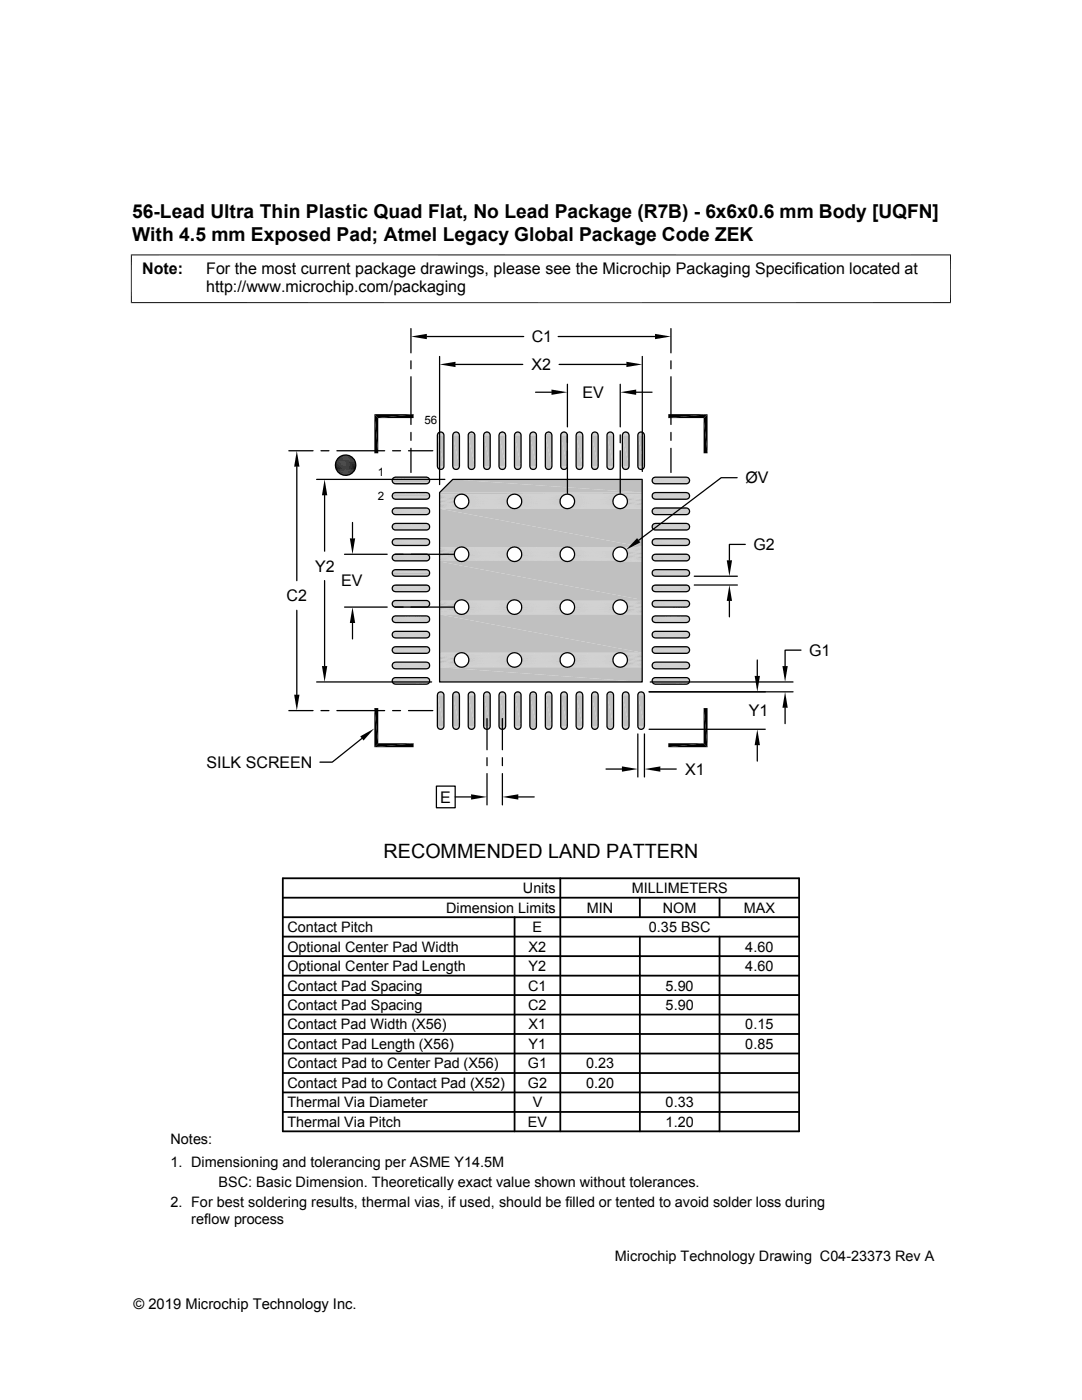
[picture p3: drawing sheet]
<svg xmlns="http://www.w3.org/2000/svg" width="216mm" height="279mm" viewBox="0 0 216 279" stroke-linecap="round" stroke-linejoin="round" font-family="sans-serif">
<defs><g id="words">
<text font-size="3.9" x="76.5" y="171.1">RECOMMENDED LAND PATTERN</text>
<g font-size="3.8">
<text x="26.4" y="43.5">56-Lead Ultra Thin Plastic Quad Flat, No Lead Package (R7B) - 6x6x0.6 mm Body [UQFN]</text>
<text x="26.4" y="48">With 4.5 mm Exposed Pad; Atmel Legacy Global Package Code ZEK</text>
</g>
<g font-size="3.2">
<text x="28.4" y="54.6">Note:</text>
<text x="41.1" y="58.3">http://www.microchip.com/packaging</text>
<text x="41.1" y="54.6">For the most current package drawings, please see the Microchip Packaging Specification located at</text>
<text x="106.1" y="68.3">C1</text>
<text x="106.1" y="73.9">X2</text>
<text x="116.2" y="79.4">EV</text>
<text x="148.7" y="96.4">ØV</text>
<text x="150.3" y="109.8">G2</text>
<text x="57.2" y="120">C2</text>
<text x="62.9" y="114.1">Y2</text>
<text x="68.1" y="117">EV</text>
<text x="161.4" y="130.9">G1</text>
<text x="149.4" y="143">Y1</text>
<text x="41.2" y="153.2">SILK SCREEN</text>
<text x="136.7" y="154.6">X1</text>
<text x="87.8" y="160.2">E</text>
</g>
<g font-size="2.9">
<text x="104.3" y="178.2">Units</text>
<text x="126" y="178.2">MILLIMETERS</text>
<text x="89" y="182.1">Dimension Limits</text>
<text x="117.1" y="182.1">MIN</text>
<text x="132.3" y="182.1">NOM</text>
<text x="148.4" y="182.1">MAX</text>
<text x="57.3" y="189.9">Optional Center Pad Width</text>
<text x="57.3" y="186">Contact Pitch</text>
<text x="105.5" y="189.9">X2</text>
<text x="106.3" y="186">E</text>
<text x="129.5" y="186">0.35 BSC</text>
<text x="148.7" y="189.9">4.60</text>
<text x="57.3" y="193.8">Optional Center Pad Length</text>
<text x="57.3" y="197.7">Contact Pad Spacing</text>
<text x="105.4" y="197.7">C1</text>
<text x="105.5" y="193.8">Y2</text>
<text x="132.8" y="197.7">5.90</text>
<text x="148.7" y="193.8">4.60</text>
<text x="57.3" y="201.6">Contact Pad Spacing</text>
<text x="105.4" y="201.6">C2</text>
<text x="132.8" y="201.6">5.90</text>
<text x="57.3" y="209.3">Contact Pad Length (X56)</text>
<text x="57.3" y="205.4">Contact Pad Width (X56)</text>
<text x="105.5" y="209.3">Y1</text>
<text x="105.5" y="205.4">X1</text>
<text x="148.7" y="209.3">0.85</text>
<text x="148.7" y="205.4">0.15</text>
<text x="57.3" y="213.2">Contact Pad to Center Pad (X56)</text>
<text x="105.3" y="213.2">G1</text>
<text x="116.9" y="213.2">0.23</text>
<text x="57.3" y="217.1">Contact Pad to Contact Pad (X52)</text>
<text x="57.3" y="221">Thermal Via Diameter</text>
<text x="105.3" y="217.1">G2</text>
<text x="106.3" y="221">V</text>
<text x="116.9" y="217.1">0.20</text>
<text x="132.8" y="221">0.33</text>
<text x="57.3" y="224.9">Thermal Via Pitch</text>
<text x="105.3" y="224.9">EV</text>
<text x="132.8" y="224.9">1.20</text>
<text x="34" y="228.3">Notes:</text>
<text x="34" y="232.9">1. Dimensioning and tolerancing per ASME Y14.5M</text>
<text x="43.6" y="236.9">BSC: Basic Dimension. Theoretically exact value shown without tolerances.</text>
<text x="34" y="241">2. For best soldering results, thermal vias, if used, should be filled or tented to avoid solder loss during</text>
<text x="38.1" y="244.3">reflow process</text>
<text x="122.7" y="251.7">Microchip Technology Drawing C04-23373 Rev A</text>
<text x="26.6" y="261.3">© 2019 Microchip Technology Inc.</text>
</g>
<g font-size="2.3">
<text x="84.7" y="84.6">56</text>
<text x="75.4" y="95.1">1</text>
<text x="75.4" y="99.8">2</text>
</g>
</g></defs>
<g fill="#c0c0c0">
<path d="M87.8 86.2h.3z"/>
<path d="M90.9 86.2h.2z"/>
<path d="M94 86.2h.2z"/>
<path d="M97 86.2h.3z"/>
<path d="M100.1 86.2h.2z"/>
<path d="M103.2 86.2h.2z"/>
<path d="M106.3 86.2h.2z"/>
<path d="M109.4 86.2h.2z"/>
<path d="M112.4 86.2h.2z"/>
<path d="M115.5 86.2h.2z"/>
<path d="M118.6 86.2h.2z"/>
<path d="M121.7 86.2h.2z"/>
<path d="M124.8 86.2h.1z"/>
<path d="M127.8 86.2h.2z"/>
<path d="M127.8 86.2h.3z"/>
<path d="M124.7 86.2h.3z"/>
<path d="M124.8 86.2h.2z"/>
<path d="M112.4 86.2h.3z"/>
<path d="M109.3 86.2h.3z"/>
<path d="M100.1 86.2h.3z"/>
<path d="M121.5 86.3h.5z"/>
<path d="M121.7 86.2l.3 .1z"/>
<path d="M118.5 86.3h.4z"/>
<path d="M118.6 86.2l.3 .1z"/>
<path d="M109.2 86.3h.5z"/>
<path d="M109.3 86.2l.4 .1z"/>
<path d="M106.2 86.3h.4z"/>
<path d="M106.3 86.2l.3 .1z"/>
<path d="M103.1 86.3h.4z"/>
<path d="M103.2 86.2l.3 .1z"/>
<path d="M93.9 86.3h.4z"/>
<path d="M94 86.2l.3 .1z"/>
<path d="M90.8 86.3h.4z"/>
<path d="M90.9 86.2l.3 .1z"/>
<path d="M87.7 86.3h.5z"/>
<path d="M87.8 86.2l.4 .1z"/>
<path d="M127.7 86.3h.5z"/>
<path d="M127.8 86.2l.4 .1z"/>
<path d="M124.6 86.3h.5z"/>
<path d="M124.7 86.2l.4 .1z"/>
<path d="M115.4 86.3h.5z"/>
<path d="M115.5 86.2l.4 .1z"/>
<path d="M112.3 86.3h.5z"/>
<path d="M112.4 86.2l.4 .1z"/>
<path d="M100 86.3h.5z"/>
<path d="M100.1 86.2l.4 .1z"/>
<path d="M96.9 86.3h.5z"/>
<path d="M97 86.2l.4 .1z"/>
<path d="M93.8 86.3h.5z"/>
<path d="M121.4 86.3h.7z"/>
<path d="M121.5 86.3h.6z"/>
<path d="M118.4 86.3h.6z"/>
<path d="M118.5 86.3h.5z"/>
<path d="M109.1 86.3h.7z"/>
<path d="M109.2 86.3h.6z"/>
<path d="M106.1 86.3h.6z"/>
<path d="M106.2 86.3h.5z"/>
<path d="M103 86.3h.7z"/>
<path d="M103.1 86.3h.6z"/>
<path d="M93.8 86.3h.6z"/>
<path d="M90.7 86.3h.6z"/>
<path d="M90.8 86.3h.5z"/>
<path d="M87.6 86.3h.7z"/>
<path d="M87.7 86.3h.6z"/>
<path d="M127.6 86.3h.7z"/>
<path d="M127.7 86.3h.6z"/>
<path d="M124.5 86.3h.7z"/>
<path d="M124.6 86.3h.6z"/>
<path d="M115.3 86.3h.7z"/>
<path d="M115.4 86.3h.6z"/>
<path d="M112.2 86.3h.7z"/>
<path d="M112.3 86.3h.6z"/>
<path d="M99.9 86.3h.7z"/>
<path d="M100 86.3h.6z"/>
<path d="M96.8 86.3h.7z"/>
<path d="M96.9 86.3h.6z"/>
<path d="M93.7 86.3h.7z"/>
<path d="M121.3 86.4h.9z"/>
<path d="M121.4 86.3l.8 .1z"/>
<path d="M118.3 86.4h.8z"/>
<path d="M118.4 86.3l.7 .1z"/>
<path d="M109.1 86.3l.8 .1z"/>
<path d="M106 86.4h.8z"/>
<path d="M106.1 86.3l.7 .1z"/>
<path d="M102.9 86.4h.8z"/>
<path d="M103 86.3l.7 .1z"/>
<path d="M93.7 86.4h.8z"/>
<path d="M93.7 86.3l.8 .1z"/>
<path d="M90.6 86.4h.8z"/>
<path d="M90.7 86.3l.7 .1z"/>
<path d="M87.5 86.4h.8z"/>
<path d="M87.6 86.3l.7 .1z"/>
<path d="M127.6 86.3l.8 .1h-.9z"/>
<path d="M127.6 86.3l.8 .1z"/>
<path d="M124.4 86.4h.9z"/>
<path d="M124.5 86.3l.8 .1z"/>
<path d="M115.1 86.4h1z"/>
<path d="M115.3 86.3l.8 .1z"/>
<path d="M112.1 86.4h.9z"/>
<path d="M112.2 86.3l.8 .1z"/>
<path d="M109.1 86.4h.8z"/>
<path d="M99.9 86.3l.8 .1h-.9z"/>
<path d="M99.9 86.3l.8 .1z"/>
<path d="M96.7 86.4h.9z"/>
<path d="M96.8 86.3l.8 .1z"/>
<path d="M93.7 86.4h.9z"/>
<path d="M121.3 86.4l1 .1h-1z"/>
<path d="M121.3 86.4l1 .1z"/>
<path d="M118.3 86.4l.9 .1h-1z"/>
<path d="M118.3 86.4l.9 .1z"/>
<path d="M109 86.4l1 .1z"/>
<path d="M106 86.4l.9 .1h-1z"/>
<path d="M106 86.4l.9 .1z"/>
<path d="M102.9 86.4l.9 .1h-1z"/>
<path d="M102.9 86.4l.9 .1z"/>
<path d="M93.6 86.4l1 .1z"/>
<path d="M90.6 86.4l.9 .1h-1z"/>
<path d="M90.6 86.4l.9 .1z"/>
<path d="M87.5 86.4l.9 .1h-1z"/>
<path d="M87.5 86.4l.9 .1z"/>
<path d="M127.5 86.4l1 .1h-1.1z"/>
<path d="M127.5 86.4l1 .1z"/>
<path d="M124.4 86.4l1 .1h-1.1z"/>
<path d="M124.4 86.4l1 .1z"/>
<path d="M115.1 86.4l1.1 .1h-1.1z"/>
<path d="M115.1 86.4l1.1 .1z"/>
<path d="M112.1 86.4l1 .1h-1.1z"/>
<path d="M112.1 86.4l1 .1z"/>
<path d="M109 86.5h1z"/>
<path d="M99.8 86.4l1 .1h-1.1z"/>
<path d="M99.8 86.4l1 .1z"/>
<path d="M96.7 86.4l1 .1h-1.1z"/>
<path d="M96.7 86.4l1 .1z"/>
<path d="M93.6 86.5h1z"/>
<path d="M121.3 86.5l1 .1h-1.1z"/>
<path d="M121.3 86.5l1 .1z"/>
<path d="M118.2 86.5l1.1 .1h-1.2z"/>
<path d="M118.2 86.5l1.1 .1z"/>
<path d="M108.9 86.5l1.1 .1z"/>
<path d="M105.9 86.5l1.1 .1h-1.2z"/>
<path d="M105.9 86.5l1.1 .1z"/>
<path d="M102.8 86.5l1.1 .1h-1.2z"/>
<path d="M102.8 86.5l1.1 .1z"/>
<path d="M93.5 86.5l1.2 .1z"/>
<path d="M90.5 86.5l1.1 .1h-1.2z"/>
<path d="M90.5 86.5l1.1 .1z"/>
<path d="M87.4 86.5l1.1 .1h-1.1z"/>
<path d="M87.4 86.5l1.1 .1z"/>
<path d="M127.4 86.5l1.1 .1h-1.2z"/>
<path d="M127.4 86.5h1.1v.1z"/>
<path d="M124.3 86.5l1.2 .1h-1.3z"/>
<path d="M124.3 86.5h1.1l.1 .1z"/>
<path d="M115.1 86.5l1.1 .1h-1.2z"/>
<path d="M115.1 86.5h1.1v.1z"/>
<path d="M112 86.5l1.2 .1h-1.3z"/>
<path d="M112 86.5h1.1l.1 .1z"/>
<path d="M108.9 86.6h1.2z"/>
<path d="M99.7 86.5l1.1 .1h-1.2z"/>
<path d="M99.7 86.5h1.1v.1z"/>
<path d="M96.6 86.5l1.2 .1h-1.2z"/>
<path d="M96.6 86.5h1.1l.1 .1z"/>
<path d="M93.5 86.6h1.2z"/>
<path d="M121.2 86.6l1.2 .1h-1.2z"/>
<path d="M121.2 86.6h1.1l.1 .1z"/>
<path d="M118.1 86.6l1.2 .1h-1.2z"/>
<path d="M118.1 86.6h1.2v.1z"/>
<path d="M108.9 86.6l1.2 .1z"/>
<path d="M105.8 86.6l1.2 .1h-1.2z"/>
<path d="M105.8 86.6h1.2v.1z"/>
<path d="M102.7 86.6l1.2 .1h-1.2z"/>
<path d="M102.7 86.6h1.2v.1z"/>
<path d="M93.5 86.6l1.2 .1z"/>
<path d="M90.4 86.6l1.2 .1h-1.2z"/>
<path d="M90.4 86.6h1.2v.1z"/>
<path d="M87.4 86.6l1.2 .1h-1.3z"/>
<path d="M87.4 86.6h1.1l.1 .1z"/>
<path d="M127.3 86.6l1.3 .2h-1.3z"/>
<path d="M127.3 86.6h1.2l.1 .2z"/>
<path d="M124.2 86.6l1.3 .2h-1.3z"/>
<path d="M124.2 86.6h1.3v.2z"/>
<path d="M115 86.6l1.3 .2h-1.3z"/>
<path d="M115 86.6h1.2l.1 .2z"/>
<path d="M111.9 86.6l1.3 .2h-1.3z"/>
<path d="M111.9 86.6h1.3v.2z"/>
<path d="M108.9 86.7l1.2 .1h-1.3z"/>
<path d="M108.9 86.7h1.2v.1z"/>
<path d="M99.6 86.6l1.3 .2h-1.3z"/>
<path d="M99.6 86.6h1.2l.1 .2z"/>
<path d="M96.6 86.6l1.2 .2h-1.3z"/>
<path d="M96.6 86.6h1.2v.2z"/>
<path d="M93.5 86.7l1.2 .1h-1.3z"/>
<path d="M93.5 86.7h1.2v.1z"/>
<path d="M121.2 86.7l1.2 .1h-1.3z"/>
<path d="M121.2 86.7h1.2v.1z"/>
<path d="M118.1 86.7l1.2 .1h-1.3z"/>
<path d="M118.1 86.7h1.2v.1z"/>
<path d="M108.8 86.8h1.3z"/>
<path d="M105.8 86.7l1.2 .1h-1.3z"/>
<path d="M105.8 86.7h1.2v.1z"/>
<path d="M102.7 86.7l1.3 .1h-1.3z"/>
<path d="M102.7 86.7h1.2l.1 .1z"/>
<path d="M93.4 86.8h1.3z"/>
<path d="M90.4 86.7l1.3 .1h-1.3z"/>
<path d="M90.4 86.7h1.2l.1 .1z"/>
<path d="M87.3 86.7l1.3 .1h-1.3z"/>
<path d="M87.3 86.7h1.3v.1z"/>
<path d="M127.3 86.8l1.3 .1h-1.3z"/>
<path d="M127.3 86.8h1.3v.1z"/>
<path d="M124.2 86.8l1.3 .1h-1.3z"/>
<path d="M124.2 86.8h1.3v.1z"/>
<path d="M121.1 86.8l1.3 .1h-1.3z"/>
<path d="M121.1 86.8h1.3v.1z"/>
<path d="M118 86.8l1.4 .1h-1.4z"/>
<path d="M118 86.8h1.3l.1 .1z"/>
<path d="M115 86.8l1.3 .1h-1.3z"/>
<path d="M115 86.8h1.3v.1z"/>
<path d="M111.9 86.8l1.3 .1h-1.3z"/>
<path d="M111.9 86.8h1.3v.1z"/>
<path d="M108.8 86.8l1.3 .1h-1.3z"/>
<path d="M108.8 86.8h1.3v.1z"/>
<path d="M105.7 86.8l1.3 .1h-1.3z"/>
<path d="M105.7 86.8h1.3v.1z"/>
<path d="M102.7 86.8l1.3 .1h-1.3z"/>
<path d="M102.7 86.8h1.3v.1z"/>
<path d="M99.6 86.8l1.3 .1h-1.3z"/>
<path d="M99.6 86.8h1.3v.1z"/>
<path d="M96.5 86.8l1.3 .1h-1.3z"/>
<path d="M96.5 86.8h1.3v.1z"/>
<path d="M93.4 86.8l1.3 .1h-1.3z"/>
<path d="M93.4 86.8h1.3v.1z"/>
<path d="M90.4 86.8l1.3 .1h-1.4z"/>
<path d="M90.4 86.8h1.3v.1z"/>
<path d="M87.3 86.8l1.3 .1h-1.3z"/>
<path d="M87.3 86.8h1.3v.1z"/>
<path d="M127.3 86.9l1.3 6.1h-1.3z"/>
<path d="M127.3 86.9h1.3v6.1z"/>
<path d="M124.2 86.9l1.3 6.1h-1.3z"/>
<path d="M124.2 86.9h1.3v6.1z"/>
<path d="M121.1 86.9l1.3 6.1h-1.3z"/>
<path d="M121.1 86.9h1.3v6.1z"/>
<path d="M118 86.9l1.4 6.1h-1.4z"/>
<path d="M118 86.9h1.4v6.1z"/>
<path d="M115 86.9l1.3 6.1h-1.3z"/>
<path d="M115 86.9h1.3v6.1z"/>
<path d="M111.9 86.9l1.3 6.1h-1.3z"/>
<path d="M111.9 86.9h1.3v6.1z"/>
<path d="M108.8 86.9l1.3 6.1h-1.3z"/>
<path d="M108.8 86.9h1.3v6.1z"/>
<path d="M105.7 86.9l1.3 6.1h-1.3z"/>
<path d="M105.7 86.9h1.3v6.1z"/>
<path d="M102.7 86.9l1.3 6.1h-1.3z"/>
<path d="M102.7 86.9h1.3v6.1z"/>
<path d="M99.6 86.9l1.3 6.1h-1.3z"/>
<path d="M99.6 86.9h1.3v6.1z"/>
<path d="M96.5 86.9l1.3 6.1h-1.3z"/>
<path d="M96.5 86.9h1.3v6.1z"/>
<path d="M93.4 86.9l1.3 6.1h-1.3z"/>
<path d="M93.4 86.9h1.3v6.1z"/>
<path d="M90.3 86.9l1.4 6.1h-1.4z"/>
<path d="M90.3 86.9h1.4v6.1z"/>
<path d="M87.3 86.9l1.3 6.1h-1.3z"/>
<path d="M87.3 86.9h1.3v6.1z"/>
<path d="M121.1 93l1.3 .2h-1.3z"/>
<path d="M121.1 93h1.3v.2z"/>
<path d="M118 93l1.3 .2h-1.3z"/>
<path d="M118 93h1.4l-.1 .2z"/>
<path d="M108.8 93l1.3 .2h-1.3z"/>
<path d="M108.8 93h1.3v.2z"/>
<path d="M105.7 93l1.3 .2h-1.3z"/>
<path d="M105.7 93h1.3v.2z"/>
<path d="M102.7 93l1.3 .2h-1.3z"/>
<path d="M102.7 93h1.3v.2z"/>
<path d="M93.4 93l1.3 .2h-1.3z"/>
<path d="M93.4 93h1.3v.2z"/>
<path d="M90.3 93l1.4 .2h-1.3z"/>
<path d="M90.3 93h1.4v.2z"/>
<path d="M87.3 93l1.3 .2h-1.3z"/>
<path d="M87.3 93h1.3v.2z"/>
<path d="M127.3 93l1.3 .2h-1.3z"/>
<path d="M127.3 93h1.3v.2z"/>
<path d="M124.2 93l1.3 .2h-1.3z"/>
<path d="M124.2 93h1.3v.2z"/>
<path d="M115 93l1.3 .2h-1.3z"/>
<path d="M115 93h1.3v.2z"/>
<path d="M111.9 93l1.3 .2h-1.3z"/>
<path d="M111.9 93h1.3v.2z"/>
<path d="M108.8 93.2h1.3z"/>
<path d="M99.6 93l1.3 .2h-1.3z"/>
<path d="M99.6 93h1.3v.2z"/>
<path d="M96.5 93l1.3 .2h-1.3z"/>
<path d="M96.5 93h1.3v.2z"/>
<path d="M93.4 93.2h1.3z"/>
<path d="M121.1 93.2l1.3 .1h-1.2z"/>
<path d="M121.1 93.2h1.3v.1z"/>
<path d="M118 93.2l1.3 .1h-1.2z"/>
<path d="M118 93.2h1.3v.1z"/>
<path d="M108.8 93.2l1.3 .1h-1.2z"/>
<path d="M108.8 93.2h1.3v.1z"/>
<path d="M105.7 93.2l1.3 .1h-1.2z"/>
<path d="M105.7 93.2h1.3v.1z"/>
<path d="M102.7 93.2l1.2 .1h-1.2z"/>
<path d="M102.7 93.2h1.3l-.1 .1z"/>
<path d="M93.4 93.2l1.3 .1h-1.2z"/>
<path d="M93.4 93.2h1.3v.1z"/>
<path d="M90.4 93.2l1.2 .1h-1.2z"/>
<path d="M90.4 93.2h1.3l-.1 .1z"/>
<path d="M87.3 93.2l1.3 .1h-1.3z"/>
<path d="M87.3 93.2h1.3v.1z"/>
<path d="M127.3 93.2l1.2 .1h-1.2z"/>
<path d="M127.3 93.2h1.3l-.1 .1z"/>
<path d="M124.2 93.2l1.3 .1h-1.3z"/>
<path d="M124.2 93.2h1.3v.1z"/>
<path d="M115 93.2l1.2 .1h-1.2z"/>
<path d="M115 93.2h1.3l-.1 .1z"/>
<path d="M111.9 93.2l1.3 .1h-1.3z"/>
<path d="M111.9 93.2h1.3v.1z"/>
<path d="M108.9 93.3h1.2z"/>
<path d="M99.6 93.2l1.2 .1h-1.2z"/>
<path d="M99.6 93.2h1.3l-.1 .1z"/>
<path d="M96.5 93.2l1.3 .1h-1.2z"/>
<path d="M96.5 93.2h1.3v.1z"/>
<path d="M93.5 93.3h1.2z"/>
<path d="M121.2 93.3l1.1 .1h-1.1z"/>
<path d="M121.2 93.3h1.2l-.1 .1z"/>
<path d="M118.1 93.3l1.2 .1h-1.2z"/>
<path d="M118.1 93.3h1.2v.1z"/>
<path d="M108.9 93.3l1.1 .1z"/>
<path d="M105.8 93.3l1.2 .1h-1.2z"/>
<path d="M105.8 93.3h1.2v.1z"/>
<path d="M102.7 93.3l1.2 .1h-1.2z"/>
<path d="M102.7 93.3h1.2v.1z"/>
<path d="M93.5 93.3l1.2 .1z"/>
<path d="M90.4 93.3l1.2 .1h-1.2z"/>
<path d="M90.4 93.3h1.2v.1z"/>
<path d="M87.3 93.3l1.2 .1h-1.1z"/>
<path d="M87.3 93.3h1.3l-.1 .1z"/>
<path d="M127.3 93.3l1.2 .1h-1.1z"/>
<path d="M127.3 93.3h1.2v.1z"/>
<path d="M124.2 93.3l1.2 .1h-1.1z"/>
<path d="M124.2 93.3h1.3l-.1 .1z"/>
<path d="M115 93.3l1.2 .1h-1.1z"/>
<path d="M115 93.3h1.2v.1z"/>
<path d="M111.9 93.3l1.2 .1h-1.1z"/>
<path d="M111.9 93.3h1.3l-.1 .1z"/>
<path d="M108.9 93.4h1.1z"/>
<path d="M99.6 93.3l1.2 .1h-1.1z"/>
<path d="M99.6 93.3h1.2v.1z"/>
<path d="M96.6 93.3l1.1 .1h-1.1z"/>
<path d="M96.6 93.3h1.2l-.1 .1z"/>
<path d="M93.5 93.4h1.1z"/>
<path d="M93.5 93.4h1.2z"/>
<path d="M121.2 93.4l1.1 .1z"/>
<path d="M121.2 93.4h1.1z"/>
<path d="M118.1 93.4l1.1 .1z"/>
<path d="M118.1 93.4h1.2z"/>
<path d="M108.9 93.4l1.1 .1z"/>
<path d="M105.8 93.4l1.1 .1z"/>
<path d="M105.8 93.4h1.2z"/>
<path d="M102.7 93.4l1.1 .1z"/>
<path d="M102.7 93.4h1.2z"/>
<path d="M93.5 93.4l1.1 .1z"/>
<path d="M90.4 93.4l1.1 .1z"/>
<path d="M90.4 93.4h1.2z"/>
<path d="M87.4 93.4l1 .1z"/>
<path d="M87.4 93.4h1.1z"/>
<path d="M127.4 93.4l1 .1z"/>
<path d="M127.4 93.4h1.1z"/>
<path d="M124.3 93.4l1 .1z"/>
<path d="M124.3 93.4h1.1z"/>
<path d="M115.1 93.4l1 .1z"/>
<path d="M115.1 93.4h1.1z"/>
<path d="M112 93.4l1 .1z"/>
<path d="M112 93.4h1.1z"/>
<path d="M109 93.5h.9z"/>
<path d="M109 93.5h1z"/>
<path d="M99.7 93.4l1 .1z"/>
<path d="M99.7 93.4h1.1z"/>
<path d="M96.6 93.4l1 .1z"/>
<path d="M96.6 93.4h1.1z"/>
<path d="M93.6 93.5h1z"/>
<path d="M121.3 93.5h.9z"/>
<path d="M121.3 93.5h1z"/>
<path d="M118.2 93.5h.9z"/>
<path d="M118.2 93.5h1z"/>
<path d="M105.9 93.5h.9z"/>
<path d="M105.9 93.5h1z"/>
<path d="M102.8 93.5h.9z"/>
<path d="M102.8 93.5h1z"/>
<path d="M93.6 93.5h.9z"/>
<path d="M90.5 93.5h.9z"/>
<path d="M90.5 93.5h1z"/>
<path d="M87.4 93.5h.9z"/>
<path d="M87.4 93.5h1z"/>
<path d="M127.5 93.5l.8 .1z"/>
<path d="M127.5 93.5h.9z"/>
<path d="M124.4 93.5l.8 .1z"/>
<path d="M124.4 93.5h.9z"/>
<path d="M115.1 93.5l.9 .1z"/>
<path d="M115.1 93.5h1z"/>
<path d="M112.1 93.5l.8 .1z"/>
<path d="M112.1 93.5h.9z"/>
<path d="M109.1 93.5l.7 .1z"/>
<path d="M109.1 93.5h.8z"/>
<path d="M99.8 93.5l.8 .1z"/>
<path d="M99.8 93.5h.9z"/>
<path d="M96.7 93.5l.8 .1z"/>
<path d="M96.7 93.5h.9z"/>
<path d="M93.7 93.5l.7 .1z"/>
<path d="M93.7 93.5h.8z"/>
<path d="M121.3 93.5l.8 .1z"/>
<path d="M118.3 93.5l.7 .1z"/>
<path d="M118.3 93.5h.8z"/>
<path d="M109.1 93.6h.7z"/>
<path d="M106 93.5l.7 .1z"/>
<path d="M106 93.5h.8z"/>
<path d="M102.9 93.5l.8 .1z"/>
<path d="M102.9 93.5h.8z"/>
<path d="M93.7 93.6h.7z"/>
<path d="M90.6 93.5l.7 .1z"/>
<path d="M90.6 93.5h.8z"/>
<path d="M87.5 93.5l.8 .1z"/>
<path d="M87.5 93.5h.8z"/>
<path d="M127.6 93.6h.6z"/>
<path d="M127.6 93.6h.7z"/>
<path d="M124.5 93.6h.6z"/>
<path d="M124.5 93.6h.7z"/>
<path d="M115.3 93.6h.6z"/>
<path d="M115.3 93.6h.7z"/>
<path d="M112.2 93.6h.6z"/>
<path d="M112.2 93.6h.7z"/>
<path d="M109.1 93.6h.6z"/>
<path d="M99.9 93.6h.6z"/>
<path d="M99.9 93.6h.7z"/>
<path d="M96.8 93.6h.6z"/>
<path d="M96.8 93.6h.7z"/>
<path d="M93.8 93.6h.5z"/>
<path d="M93.8 93.6h.6z"/>
<path d="M121.4 93.6l.6 .1z"/>
<path d="M121.4 93.6h.7z"/>
<path d="M118.4 93.6l.5 .1z"/>
<path d="M118.4 93.6h.6z"/>
<path d="M109.2 93.6l.5 .1z"/>
<path d="M109.2 93.6h.5z"/>
<path d="M106.1 93.6l.5 .1z"/>
<path d="M106.1 93.6h.6z"/>
<path d="M103 93.6l.5 .1z"/>
<path d="M103 93.6h.7z"/>
<path d="M93.8 93.6l.5 .1z"/>
<path d="M90.7 93.6l.5 .1z"/>
<path d="M90.7 93.6h.6z"/>
<path d="M87.6 93.6l.6 .1z"/>
<path d="M87.6 93.6h.7z"/>
<path d="M127.7 93.6l.4 .1z"/>
<path d="M127.7 93.6h.5z"/>
<path d="M124.6 93.6l.4 .1z"/>
<path d="M124.6 93.6h.5z"/>
<path d="M115.4 93.6l.3 .1z"/>
<path d="M115.4 93.6h.5z"/>
<path d="M112.3 93.6l.4 .1z"/>
<path d="M112.3 93.6h.5z"/>
<path d="M109.2 93.7h.4z"/>
<path d="M109.2 93.7h.5z"/>
<path d="M100 93.6l.4 .1z"/>
<path d="M100 93.6h.5z"/>
<path d="M96.9 93.6l.4 .1z"/>
<path d="M96.9 93.6h.5z"/>
<path d="M93.9 93.7h.3z"/>
<path d="M93.9 93.7h.4z"/>
<path d="M87.8 93.7h.3z"/>
<path d="M90.9 93.7h.2z"/>
<path d="M94 93.7h.2z"/>
<path d="M97 93.7h.3z"/>
<path d="M100.1 93.7h.2z"/>
<path d="M103.2 93.7h.2z"/>
<path d="M106.3 93.7h.2z"/>
<path d="M109.4 93.7h.2z"/>
<path d="M112.4 93.7h.2z"/>
<path d="M115.5 93.7h.2z"/>
<path d="M118.6 93.7h.2z"/>
<path d="M121.7 93.7h.2z"/>
<path d="M124.8 93.7h.1z"/>
<path d="M127.8 93.7h.2z"/>
<path d="M127.8 93.7h.3z"/>
<path d="M124.7 93.7h.2z"/>
<path d="M124.7 93.7h.3z"/>
<path d="M121.5 93.7h.4z"/>
<path d="M121.5 93.7h.5z"/>
<path d="M118.5 93.7h.3z"/>
<path d="M118.5 93.7h.4z"/>
<path d="M112.4 93.7h.3z"/>
<path d="M109.3 93.7h.3z"/>
<path d="M106.2 93.7h.3z"/>
<path d="M106.2 93.7h.4z"/>
<path d="M103.1 93.7h.3z"/>
<path d="M103.1 93.7h.4z"/>
<path d="M100.1 93.7h.3z"/>
<path d="M90.8 93.7h.3z"/>
<path d="M90.8 93.7h.4z"/>
<path d="M87.7 93.7h.4z"/>
<path d="M87.7 93.7h.5z"/>
</g>
<g fill="none" stroke="#c0c0c0" stroke-width=".2">
<path d="M78.3 95.8h7.4M78.3 95.9h7.4M78.3 95.7h7.4M78.3 96h7.4M78.3 96.1h7.4M78.3 95.6h7.4M78.3 96.2h7.4M78.4 95.5h7.2M78.4 96.2h7.2M78.4 96.3h7.2M78.4 95.4h7.2M78.5 95.4h7"/>
<path d="M78.5 96.4h7M78.6 95.3h6.8M78.6 96.5h6.8M78.7 96.5h6.6M78.8 95.2h6.4M130.1 95.7h7.5M130.1 95.8h7.5M130.1 95.9h7.5M130.1 96.1h7.5M130.2 95.6h7.3M130.2 96.2h7.3M130.2 96.3h7.3"/>
<path d="M130.2 95.5h7.3M130.3 95.4h7.1M130.3 96.4h7.1M130.4 95.3h6.9M130.4 96.5h6.9M130.5 96.5h6.7M130.5 95.3h6.7M130.7 95.2h6.4"/>
</g>
<g fill="#c0c0c0">
<path d="M90.3 95.7l37.8 2.6h-40.4z"/>
<path d="M90.3 95.7h37.8v2.6z"/>
</g>
<g fill="none" stroke="#c0c0c0" stroke-width=".2">
<path d="M78.3 98.9h7.4M78.3 99h7.4M78.3 98.8h7.4M78.3 99.1h7.4M78.3 98.7h7.4M78.3 99.2h7.4M78.3 99.3h7.4M78.4 98.6h7.2M78.4 99.3h7.2M78.4 99.4h7.2M78.4 98.5h7.2M78.5 98.5h7"/>
<path d="M78.5 99.5h7M78.5 98.4h7M78.6 99.5h6.8M78.6 99.6h6.8M78.6 98.4h6.8M78.7 99.6h6.6M78.7 98.3h6.6M87.7 98.6h40.4M87.7 98.7h4.2M87.7 98.8h3.9M87.7 98.9h3.7M87.7 99.1h3.5"/>
<path d="M92.3 98.6h10.1M92.6 98.7h9.6M92.7 98.8h9.4M92.8 98.8h9.1M92.9 98.9h8.9M93 99h8.7M93.2 99.1h8.4M93.2 99.2h8.3M93.3 99.3h8.2M93.4 99.5h8M93.5 99.6h7.8M93.5 99.7h7.8"/>
<path d="M93.5 99.9h7.7M102.8 98.6h10.2M103.1 98.7h9.6M103.3 98.8h9.3M103.4 98.8h9.1M103.5 98.9h8.9M103.6 99h8.6M103.7 99.1h8.5M103.8 99.2h8.3M103.9 99.3h8.1M103.9 99.5h8M104 99.6h7.9"/>
<path d="M104 99.7h7.8M104.1 99.9h7.7M113.4 98.6h10.1M113.7 98.7h9.6M113.8 98.8h9.4M113.9 98.8h9.1M114 98.9h8.9M114.2 99h8.6M114.3 99.1h8.4M114.3 99.2h8.3M114.4 99.3h8.1M114.5 99.5h8"/>
<path d="M114.6 99.6h7.8M114.6 99.7h7.8M114.6 99.9h7.7M123.9 98.6h4.2M124.1 98.7h4M124.4 98.8h3.7M124.6 99h3.5M130.1 98.8h7.5M130.1 98.9h7.5M130.1 99h7.5M130.1 99.2h7.5M130.2 98.7h7.3"/>
<path d="M130.2 99.3h7.3M130.2 99.4h7.3M130.2 98.6h7.3M130.3 98.5h7.1M130.3 99.5h7.1M130.4 98.4h6.9M130.4 99.5h6.9M130.5 98.3h6.7M130.7 99.6h6.4M78.3 102h7.4M78.3 105.1h7.4M78.3 108.1h7.4"/>
<path d="M78.3 102.1h7.4M78.3 105.2h7.4M78.3 108.3h7.4M78.3 101.9h7.4M78.3 104.9h7.4M78.3 108h7.4M78.3 102.2h7.4M78.3 105.3h7.4M78.3 108.4h7.4M78.3 101.7h7.4M78.3 104.8h7.4M78.3 107.9h7.4"/>
<path d="M78.3 102.4h7.4M78.3 105.4h7.4M78.3 108.5h7.4M78.4 102.5h7.2M78.4 105.5h7.2M78.4 108.6h7.2M78.4 101.6h7.2M78.4 104.7h7.2M78.4 107.8h7.2M78.5 102.6h7M78.5 105.6h7M78.5 108.7h7"/>
<path d="M78.5 101.5h7M78.5 104.6h7M78.5 107.7h7M78.5 102.6h6.9M78.5 105.7h6.9M78.5 108.8h6.9M78.5 101.5h6.9M78.5 104.5h6.9M78.5 107.6h6.9M78.7 102.7h6.6M78.7 105.7h6.6M78.7 101.4h6.6"/>
<path d="M78.7 104.5h6.6M78.7 107.6h6.6M78.8 102.7h6.4M78.8 108.8h6.4M78.8 101.4h6.4M78.8 104.5h6.4M87.7 101.1h3.5M87.7 101.2h3.7M87.7 101.4h3.9M87.7 101.5h4.2M92.3 101.5h10.1M92.6 101.4h9.6"/>
<path d="M92.7 101.4h9.4M92.8 101.3h9.1M92.9 101.2h8.9M93 101.1h8.7M93.2 101h8.4M93.2 100.9h8.3M93.3 100.8h8.2M93.4 100.7h8M93.5 100.5h7.8M93.5 100.4h7.8M93.5 100.1h7.7M93.5 100h7.7"/>
<path d="M93.5 100.3h7.7M102.8 101.5h10.2M103.1 101.4h9.6M103.3 101.4h9.3M103.4 101.3h9.1M103.5 101.2h8.9M103.6 101.1h8.6M103.7 101h8.5M103.8 100.9h8.3M103.9 100.8h8.1M103.9 100.7h8M104 100.5h7.9"/>
<path d="M104 100.4h7.8M104.1 100.3h7.7M104.1 100h7.7M104.1 100.1h7.7M113.4 101.5h10.1M113.7 101.4h9.6M113.8 101.4h9.4M113.9 101.3h9.1M114 101.2h8.9M114.2 101.1h8.6M114.3 101h8.4M114.3 100.9h8.3"/>
<path d="M114.4 100.8h8.1M114.5 100.7h8M114.6 100.5h7.8M114.6 100.4h7.8M114.6 100.3h7.7M114.6 100.1h7.7M114.6 100h7.7M124.1 101.4h4M124.4 101.3h3.7M124.6 101.2h3.5M128.1 101.5h-40.4M130.1 101.9h7.5"/>
<path d="M130.1 104.9h7.5M130.1 108h7.5M130.1 102h7.5M130.1 102.1h7.5M130.1 102.2h7.5M130.1 105.1h7.5M130.1 105.2h7.5M130.1 105.3h7.5M130.1 108.1h7.5M130.1 108.3h7.5M130.1 108.4h7.5M130.2 101.7h7.3"/>
<path d="M130.2 104.8h7.3M130.2 107.9h7.3M130.2 102.4h7.3M130.2 105.4h7.3M130.2 108.5h7.3M130.2 102.5h7.3M130.2 105.5h7.3M130.2 108.6h7.3M130.2 101.6h7.3M130.2 104.7h7.3M130.2 107.8h7.3M130.3 101.5h7.1"/>
<path d="M130.3 104.6h7.1M130.3 107.7h7.1M130.3 102.6h7.1M130.3 105.6h7.1M130.3 108.7h7.1M130.4 101.5h6.9M130.4 104.5h6.9M130.4 107.6h6.9M130.4 102.6h6.9M130.4 105.7h6.9M130.4 108.8h6.9M130.5 102.7h6.7"/>
<path d="M130.5 105.7h6.7M130.5 101.4h6.7M130.5 104.5h6.7M130.5 107.6h6.7M130.7 101.4h6.4M130.7 104.5h6.4M130.7 102.7h6.4M130.7 108.8h6.4"/>
</g>
<path d="M87.7 98.5h40.4" fill="none" stroke="#c0c0c0" stroke-width=".32"/>
<path d="M124.8 99.2h3.3M124.8 101h3.3" fill="none" stroke="#c0c0c0" stroke-width=".21"/>
<path d="M87.7 99.3h3.3M87.7 100.8h3.3" fill="none" stroke="#c0c0c0" stroke-width=".23"/>
<path d="M87.7 99.5h3.1M125 99.4h3.1M87.7 100.6h3.1M125 100.7h3.1M125.2 100.2h2.9" fill="none" stroke="#c0c0c0" stroke-width=".25"/>
<path d="M87.7 99.8h3M125.1 99.7h3M125.2 99.9h2.9M87.7 100.1h3M87.7 100.3h3M125.1 100.5h3" fill="none" stroke="#c0c0c0" stroke-width=".28"/>
<g fill="#c0c0c0">
<path d="M87.7 101.5l40.4 7.7h-40.4z"/>
<path d="M87.7 101.5h40.4v7.7z"/>
</g>
<g fill="none" stroke="#c0c0c0" stroke-width=".2">
<path d="M78.3 111.2h7.4M78.3 114.3h7.4M78.3 117.4h7.4M78.3 111.3h7.4M78.3 114.4h7.4M78.3 117.5h7.4M78.3 111.1h7.4M78.3 117.2h7.4M78.3 114.2h7.4M78.3 111.5h7.4M78.3 114.5h7.4M78.3 117.6h7.4"/>
<path d="M78.3 114.1h7.4M78.3 114.6h7.4M78.3 111h7.4M78.3 117.1h7.4M78.3 111.6h7.4M78.3 117.7h7.4M78.4 114h7.2M78.4 114.7h7.2M78.4 111.7h7.2M78.4 117.8h7.2M78.4 110.9h7.2M78.4 117h7.2"/>
<path d="M78.4 113.9h7.2M78.4 114.8h7.2M78.5 113.9h7M78.5 111.8h7M78.5 114.8h7M78.5 117.9h7M78.5 110.8h7M78.5 116.9h7M78.5 114.9h7M78.5 111.9h6.9M78.5 118h6.9M78.5 110.7h6.9"/>
<path d="M78.5 116.9h6.9M78.6 113.8h6.8M78.6 114.9h6.8M78.7 111.9h6.6M78.7 115h6.6M78.7 110.6h6.6M78.7 116.8h6.6M78.8 111.9h6.4M78.8 113.7h6.4M78.8 118.1h6.4M78.8 110.6h6.4M87.7 109.2h40.4"/>
<path d="M87.7 109.2h4.2M87.7 109.3h3.9M87.7 109.4h3.7M87.7 109.6h3.5M87.7 111.8h3.7M87.7 111.9h3.9M87.7 112h40.4M92.3 109.2h10.1M92.5 112h9.8M92.6 112h9.6M92.6 109.3h9.6M92.7 109.3h9.4"/>
<path d="M92.7 111.9h9.4M92.8 111.8h9.1M92.8 109.4h9.1M92.9 109.5h8.9M92.9 111.8h8.9M93 111.7h8.7M93 109.6h8.7M93.2 111.6h8.4M93.2 109.7h8.4M93.2 109.8h8.3M93.2 111.5h8.3M93.3 111.3h8.2"/>
<path d="M93.3 109.9h8.2M93.4 111.2h8M93.4 110h8M93.5 111.1h7.8M93.5 110.1h7.8M93.5 110.3h7.8M93.5 111h7.8M93.5 110.7h7.7M93.5 110.4h7.7M93.5 110.5h7.7M93.5 110.8h7.7M102.8 109.2h10.2"/>
<path d="M103 112h9.9M103.1 112h9.6M103.1 109.3h9.6M103.3 109.3h9.3M103.3 111.9h9.3M103.4 111.8h9.1M103.4 109.4h9.1M103.5 109.5h8.9M103.5 111.8h8.9M103.6 111.7h8.6M103.6 109.6h8.6M103.7 111.6h8.5"/>
<path d="M103.7 109.7h8.5M103.8 109.8h8.3M103.8 111.5h8.3M103.9 111.3h8.1M103.9 109.9h8.1M103.9 111.2h8M103.9 110h8M104 111.1h7.9M104 110.1h7.9M104 111h7.8M104 110.3h7.8M104.1 110.8h7.7"/>
<path d="M104.1 110.4h7.7M104.1 110.5h7.7M104.1 110.7h7.7M113.4 109.2h10.1M113.5 112h9.9M113.7 112h9.6M113.7 109.3h9.6M113.8 109.3h9.4M113.8 111.9h9.4M113.9 111.8h9.1M113.9 109.4h9.1M114 111.8h8.9"/>
<path d="M114 109.5h8.9M114.2 109.6h8.6M114.2 111.7h8.6M114.3 111.6h8.4M114.3 109.7h8.4M114.3 111.5h8.3M114.3 109.8h8.3M114.4 109.9h8.1M114.4 111.3h8.1M114.5 111.2h8M114.5 110h8M114.6 111.1h7.8"/>
<path d="M114.6 110.1h7.8M114.6 111h7.8M114.6 110.3h7.8M114.6 110.8h7.7M114.6 110.4h7.7M114.6 110.7h7.7M114.6 110.5h7.7M123.9 109.2h4.2M124.1 109.3h4M124.1 112h4M124.4 109.4h3.7M124.4 111.9h3.7"/>
<path d="M124.6 109.5h3.5M124.6 111.7h3.5M130.1 111.1h7.5M130.1 114.2h7.5M130.1 117.2h7.5M130.1 111.2h7.5M130.1 111.3h7.5M130.1 111.5h7.5M130.1 114.3h7.5M130.1 114.4h7.5M130.1 114.5h7.5M130.1 117.4h7.5"/>
<path d="M130.1 117.5h7.5M130.1 117.6h7.5M130.2 111h7.3M130.2 114h7.3M130.2 117.1h7.3M130.2 111.6h7.3M130.2 114.7h7.3M130.2 117.7h7.3M130.2 111.7h7.3M130.2 114.8h7.3M130.2 117.8h7.3M130.2 110.9h7.3"/>
<path d="M130.2 113.9h7.3M130.2 117h7.3M130.3 110.8h7.1M130.3 113.8h7.1M130.3 116.9h7.1M130.3 111.8h7.1M130.3 114.9h7.1M130.3 117.9h7.1M130.4 110.7h6.9M130.4 113.8h6.9M130.4 116.9h6.9M130.4 111.9h6.9"/>
<path d="M130.4 114.9h6.9M130.4 118h6.9M130.5 111.9h6.7M130.5 115h6.7M130.5 110.6h6.7M130.5 113.7h6.7M130.5 116.8h6.7M130.7 110.6h6.4M130.7 113.7h6.4M130.7 111.9h6.4M130.7 118.1h6.4"/>
</g>
<path d="M87.7 111.6h3.5M124.8 111.5h3.3M124.8 109.7h3.3" fill="none" stroke="#c0c0c0" stroke-width=".21"/>
<path d="M87.7 109.8h3.3M87.7 111.4h3.3M125 110h3.1" fill="none" stroke="#c0c0c0" stroke-width=".23"/>
<path d="M87.7 110.1h3.1M87.7 110.6h3M87.7 110.9h3M125.1 110.2h3M125.2 110.8h2.9M125.2 110.5h2.9" fill="none" stroke="#c0c0c0" stroke-width=".28"/>
<path d="M87.7 110.3h3M87.7 111.1h3.1M125 111.3h3.1M125.1 111h3" fill="none" stroke="#c0c0c0" stroke-width=".25"/>
<g fill="#c0c0c0">
<path d="M87.7 112.1l40.4 7.6h-40.4z"/>
<path d="M87.7 112.1h40.4v7.6z"/>
</g>
<g fill="none" stroke="#c0c0c0" stroke-width=".2">
<path d="M78.5 120h7M78.5 119.9h6.9M78.7 119.9h6.6M78.8 119.8h6.4M87.7 119.7h40.4M87.7 119.8h4.2M87.7 119.8h3.9M87.7 120h3.7M92.5 119.8h9.8M92.6 119.8h9.6M92.7 119.9h9.4M92.8 119.9h9.1"/>
<path d="M103 119.8h9.9M103.1 119.8h9.6M103.3 119.9h9.3M103.4 119.9h9.1M113.5 119.8h9.9M113.7 119.8h9.6M113.8 119.9h9.4M113.9 119.9h9.1M124.1 119.8h4M124.4 119.9h3.7M130.3 120h7.1M130.4 119.9h6.9"/>
<path d="M130.5 119.9h6.7M130.7 119.8h6.4M78.3 120.4h7.4M78.3 123.5h7.4M78.3 126.6h7.4M78.3 129.7h7.4M78.3 120.6h7.4M78.3 123.6h7.4M78.3 126.7h7.4M78.3 129.8h7.4M78.3 120.3h7.4M78.3 123.4h7.4"/>
<path d="M78.3 126.5h7.4M78.3 129.5h7.4M78.3 120.7h7.4M78.3 123.8h7.4M78.3 126.9h7.4M78.3 129.9h7.4M78.3 120.2h7.4M78.3 123.3h7.4M78.3 126.3h7.4M78.3 129.4h7.4M78.3 120.8h7.4M78.3 123.9h7.4"/>
<path d="M78.3 127h7.4M78.3 130h7.4M78.4 120.9h7.2M78.4 124h7.2M78.4 127.1h7.2M78.4 130.1h7.2M78.4 120.1h7.2M78.4 123.2h7.2M78.4 126.2h7.2M78.4 129.3h7.2M78.5 121h7M78.5 124.1h7"/>
<path d="M78.5 127.2h7M78.5 123.1h7M78.5 126.2h7M78.5 129.2h7M78.5 121.1h6.9M78.5 124.2h6.9M78.5 127.2h6.9M78.5 123h6.9M78.5 126.1h6.9M78.5 129.1h6.9M78.7 121.1h6.6M78.7 124.2h6.6"/>
<path d="M78.7 123h6.6M78.7 126h6.6M78.7 129.1h6.6M78.8 121.2h6.4M78.8 124.2h6.4M78.8 127.3h6.4M78.8 122.9h6.4M78.8 129.1h6.4M87.7 122.2h3.5M87.7 122.3h3.7M87.7 122.5h3.9M87.7 122.6h4.2"/>
<path d="M92.3 122.6h10.1M92.6 122.5h9.6M92.7 122.4h9.4M92.8 122.4h9.1M92.9 120h8.9M92.9 122.3h8.9M93 122.2h8.7M93 120.1h8.7M93.2 122.1h8.4M93.2 120.2h8.4M93.2 120.3h8.3M93.2 122h8.3"/>
<path d="M93.3 121.9h8.2M93.3 120.4h8.2M93.4 121.8h8M93.4 120.6h8M93.5 121.6h7.8M93.5 120.7h7.8M93.5 120.8h7.8M93.5 121.5h7.8M93.5 121.2h7.7M93.5 121h7.7M93.5 121.1h7.7M93.5 121.4h7.7"/>
<path d="M102.8 122.6h10.2M103.1 122.5h9.6M103.3 122.4h9.3M103.4 122.4h9.1M103.5 120h8.9M103.5 122.3h8.9M103.6 122.2h8.6M103.6 120.1h8.6M103.7 122.1h8.5M103.7 120.2h8.5M103.8 120.3h8.3M103.8 122h8.3"/>
<path d="M103.9 121.9h8.1M103.9 120.4h8.1M103.9 121.8h8M103.9 120.6h8M104 121.6h7.9M104 120.7h7.9M104 121.5h7.8M104 120.8h7.8M104.1 121.4h7.7M104.1 121h7.7M104.1 121.1h7.7M104.1 121.2h7.7"/>
<path d="M113.4 122.6h10.1M113.7 122.5h9.6M113.8 122.4h9.4M113.9 122.4h9.1M114 122.3h8.9M114 120h8.9M114.2 120.1h8.6M114.2 122.2h8.6M114.3 122.1h8.4M114.3 120.2h8.4M114.3 122h8.3M114.3 120.3h8.3"/>
<path d="M114.4 120.4h8.1M114.4 121.9h8.1M114.5 121.8h8M114.5 120.6h8M114.6 121.6h7.8M114.6 120.7h7.8M114.6 121.5h7.8M114.6 120.8h7.8M114.6 121.4h7.7M114.6 121h7.7M114.6 121.2h7.7M114.6 121.1h7.7"/>
<path d="M124.1 122.5h4M124.4 122.4h3.7M124.6 120.1h3.5M124.6 122.2h3.5M128.1 122.6h-40.4M130.1 120.3h7.5M130.1 123.4h7.5M130.1 126.5h7.5M130.1 129.5h7.5M130.1 120.4h7.5M130.1 120.6h7.5M130.1 120.7h7.5"/>
<path d="M130.1 123.5h7.5M130.1 123.6h7.5M130.1 123.8h7.5M130.1 126.6h7.5M130.1 126.7h7.5M130.1 126.9h7.5M130.1 129.7h7.5M130.1 129.8h7.5M130.1 129.9h7.5M130.2 120.2h7.3M130.2 123.3h7.3M130.2 126.3h7.3"/>
<path d="M130.2 129.4h7.3M130.2 120.8h7.3M130.2 123.9h7.3M130.2 127h7.3M130.2 130h7.3M130.2 120.9h7.3M130.2 124h7.3M130.2 127.1h7.3M130.2 130.1h7.3M130.2 120.1h7.3M130.2 123.2h7.3M130.2 126.2h7.3"/>
<path d="M130.2 129.3h7.3M130.3 123.1h7.1M130.3 126.2h7.1M130.3 129.2h7.1M130.3 121h7.1M130.3 124.1h7.1M130.3 127.2h7.1M130.4 123h6.9M130.4 126.1h6.9M130.4 129.1h6.9M130.4 121.1h6.9M130.4 124.2h6.9"/>
<path d="M130.4 127.2h6.9M130.5 121.1h6.7M130.5 124.2h6.7M130.5 123h6.7M130.5 126h6.7M130.5 129.1h6.7M130.7 122.9h6.4M130.7 129.1h6.4M130.7 121.2h6.4M130.7 124.2h6.4M130.7 127.3h6.4"/>
</g>
<path d="M87.7 120.2h3.5M124.8 122h3.3M124.8 120.3h3.3" fill="none" stroke="#c0c0c0" stroke-width=".21"/>
<path d="M87.7 120.4h3.3M87.7 122h3.3M125 121.8h3.1" fill="none" stroke="#c0c0c0" stroke-width=".23"/>
<path d="M87.7 120.6h3.1M87.7 121.4h3M125 120.5h3.1M125.1 120.8h3" fill="none" stroke="#c0c0c0" stroke-width=".25"/>
<path d="M87.7 120.9h3M87.7 121.2h3M87.7 121.7h3.1M125.1 121.6h3M125.2 121.3h2.9M125.2 121h2.9" fill="none" stroke="#c0c0c0" stroke-width=".28"/>
<g fill="#c0c0c0">
<path d="M87.7 122.6l40.4 7.7h-40.4z"/>
<path d="M87.7 122.6h40.4v7.7z"/>
</g>
<g fill="none" stroke="#c0c0c0" stroke-width=".2">
<path d="M78.3 132.7h7.4M78.3 135.8h7.4M78.3 132.9h7.4M78.3 136h7.4M78.3 132.6h7.4M78.3 135.7h7.4M78.3 133h7.4M78.3 132.5h7.4M78.3 135.6h7.4M78.3 133.1h7.4M78.4 133.2h7.2M78.4 132.4h7.2"/>
<path d="M78.4 135.5h7.2M78.5 130.2h7M78.5 133.3h7M78.5 132.3h7M78.5 135.4h7M78.5 130.3h6.9M78.5 133.4h6.9M78.5 132.2h6.9M78.5 135.3h6.9M78.7 130.4h6.6M78.7 133.4h6.6M78.7 132.2h6.6"/>
<path d="M78.7 135.3h6.6M78.8 130.4h6.4M78.8 133.5h6.4M78.8 132.2h6.4M87.7 130.3h40.4M87.7 130.3h4.2M87.7 130.4h3.9M87.7 130.5h3.7M87.7 130.7h3.5M87.7 132.7h3.5M87.7 132.9h3.7M87.7 133h3.9"/>
<path d="M87.7 133.1h4.2M92.3 130.3h10.1M92.5 133.1h9.8M92.6 133.1h9.6M92.6 130.4h9.6M92.7 130.4h9.4M92.7 133h9.4M92.8 132.9h9.1M92.8 130.5h9.1M92.9 130.6h8.9M92.9 132.8h8.9M93 132.8h8.7"/>
<path d="M93 130.7h8.7M93.2 132.7h8.4M93.2 130.8h8.4M93.2 130.9h8.3M93.2 132.6h8.3M93.3 132.4h8.2M93.3 131h8.2M93.4 132.3h8M93.4 131.1h8M93.5 132.2h7.8M93.5 131.2h7.8M93.5 131.4h7.8"/>
<path d="M93.5 132h7.8M93.5 131.8h7.7M93.5 131.5h7.7M93.5 131.6h7.7M93.5 131.9h7.7M102.8 130.3h10.2M103 133.1h9.9M103.1 133.1h9.6M103.1 130.4h9.6M103.3 130.4h9.3M103.3 133h9.3M103.4 132.9h9.1"/>
<path d="M103.4 130.5h9.1M103.5 130.6h8.9M103.5 132.8h8.9M103.6 132.8h8.6M103.6 130.7h8.6M103.7 132.7h8.5M103.7 130.8h8.5M103.8 130.9h8.3M103.8 132.6h8.3M103.9 132.4h8.1M103.9 131h8.1M103.9 132.3h8"/>
<path d="M103.9 131.1h8M104 132.2h7.9M104 131.2h7.9M104 132h7.8M104 131.4h7.8M104.1 131.9h7.7M104.1 131.5h7.7M104.1 131.6h7.7M104.1 131.8h7.7M113.4 130.3h10.1M113.5 133.1h9.9M113.7 133.1h9.6"/>
<path d="M113.7 130.4h9.6M113.8 130.4h9.4M113.8 133h9.4M113.9 132.9h9.1M113.9 130.5h9.1M114 132.8h8.9M114 130.6h8.9M114.2 130.7h8.6M114.2 132.8h8.6M114.3 132.7h8.4M114.3 130.8h8.4M114.3 132.6h8.3"/>
<path d="M114.3 130.9h8.3M114.4 131h8.1M114.4 132.4h8.1M114.5 132.3h8M114.5 131.1h8M114.6 132.2h7.8M114.6 131.2h7.8M114.6 132h7.8M114.6 131.4h7.8M114.6 131.9h7.7M114.6 131.5h7.7M114.6 131.8h7.7"/>
<path d="M114.6 131.6h7.7M123.9 130.3h4.2M124.1 130.3h4M124.1 133.1h4M124.4 130.5h3.7M124.4 133h3.7M124.6 130.6h3.5M124.6 132.8h3.5M128.1 133.1h-40.4M130.1 132.6h7.5M130.1 135.7h7.5M130.1 132.7h7.5"/>
<path d="M130.1 132.9h7.5M130.1 133h7.5M130.1 135.8h7.5M130.1 136h7.5M130.2 132.5h7.3M130.2 135.6h7.3M130.2 133.1h7.3M130.2 133.2h7.3M130.2 132.4h7.3M130.2 135.5h7.3M130.3 132.3h7.1M130.3 135.4h7.1"/>
<path d="M130.3 130.2h7.1M130.3 133.3h7.1M130.4 132.2h6.9M130.4 135.3h6.9M130.4 130.3h6.9M130.4 133.4h6.9M130.5 130.4h6.7M130.5 133.4h6.7M130.5 132.2h6.7M130.5 135.3h6.7M130.7 132.2h6.4M130.7 130.4h6.4"/>
<path d="M130.7 133.5h6.4"/>
</g>
<path d="M124.8 132.6h3.3M124.8 130.8h3.3" fill="none" stroke="#c0c0c0" stroke-width=".21"/>
<path d="M87.7 130.9h3.3M87.7 132.5h3.3" fill="none" stroke="#c0c0c0" stroke-width=".23"/>
<path d="M87.7 131.2h3.1M87.7 132.2h3.1M125 131h3.1M125 132.4h3.1M125.2 131.6h2.9" fill="none" stroke="#c0c0c0" stroke-width=".25"/>
<path d="M87.7 131.4h3M87.7 131.7h3M87.7 132h3M125.1 132.1h3M125.1 131.3h3M125.2 131.8h2.9" fill="none" stroke="#c0c0c0" stroke-width=".28"/>
<g fill="#c0c0c0">
<path d="M87.7 133.2l40.4 2.9h-40.4z"/>
<path d="M87.7 133.2h40.4v2.9z"/>
</g>
<path d="M78.3 136.1h7.4M78.3 136.2h7.4M78.4 136.3h7.2M78.5 136.4h7M78.5 136.5h6.9M78.8 136.5h6.4M130.1 136.1h7.5M130.2 136.2h7.3M130.2 136.3h7.3M130.3 136.4h7.1M130.4 136.5h6.9M130.7 136.5h6.4" fill="none" stroke="#c0c0c0" stroke-width=".2"/>
<g fill="#c0c0c0">
<path d="M87.8 138.1h.2z"/>
<path d="M90.9 138.1h.2z"/>
<path d="M94 138.1h.2z"/>
<path d="M97 138.1h.3z"/>
<path d="M100.1 138.1h.2z"/>
<path d="M103.2 138.1h.2z"/>
<path d="M106.3 138.1h.2z"/>
<path d="M109.3 138.1h.3z"/>
<path d="M112.4 138.1h.2z"/>
<path d="M115.5 138.1h.2z"/>
<path d="M118.6 138.1h.2z"/>
<path d="M121.7 138.1h.2z"/>
<path d="M124.7 138.1h.3z"/>
<path d="M127.8 138.1h.2z"/>
<path d="M121.6 138.1h.3z"/>
<path d="M100.1 138.1h.3z"/>
<path d="M87.8 138.1h.3z"/>
<path d="M127.7 138.1h.4z"/>
<path d="M127.8 138.1h.3z"/>
<path d="M124.6 138.1h.5z"/>
<path d="M124.7 138.1h.4z"/>
<path d="M121.5 138.1h.5z"/>
<path d="M121.6 138.1h.4z"/>
<path d="M112.3 138.1h.5z"/>
<path d="M112.4 138.1h.4z"/>
<path d="M109.2 138.1h.5z"/>
<path d="M109.3 138.1h.4z"/>
<path d="M106.2 138.1h.4z"/>
<path d="M106.3 138.1h.3z"/>
<path d="M96.9 138.1h.5z"/>
<path d="M97 138.1h.4z"/>
<path d="M93.9 138.1h.4z"/>
<path d="M94 138.1h.3z"/>
<path d="M118.4 138.1h.6z"/>
<path d="M118.6 138.1h.4z"/>
<path d="M115.4 138.1h.5z"/>
<path d="M115.5 138.1h.4z"/>
<path d="M103.1 138.1h.5z"/>
<path d="M103.2 138.1h.4z"/>
<path d="M100 138.1h.5z"/>
<path d="M100.1 138.1h.4z"/>
<path d="M90.8 138.1h.5z"/>
<path d="M90.9 138.1h.4z"/>
<path d="M87.7 138.1h.5z"/>
<path d="M87.8 138.1h.4z"/>
<path d="M127.6 138.2h.6z"/>
<path d="M127.7 138.1l.5 .1z"/>
<path d="M124.5 138.2h.7z"/>
<path d="M124.6 138.1l.6 .1z"/>
<path d="M121.4 138.2h.7z"/>
<path d="M121.5 138.1l.6 .1z"/>
<path d="M112.2 138.2h.7z"/>
<path d="M112.3 138.1l.6 .1z"/>
<path d="M109.1 138.2h.7z"/>
<path d="M109.2 138.1l.6 .1z"/>
<path d="M106.1 138.2h.6z"/>
<path d="M106.2 138.1l.5 .1z"/>
<path d="M96.8 138.2h.7z"/>
<path d="M96.9 138.1l.6 .1z"/>
<path d="M93.7 138.2h.7z"/>
<path d="M93.9 138.1l.5 .1z"/>
<path d="M118.3 138.2h.8z"/>
<path d="M118.4 138.1l.7 .1z"/>
<path d="M115.3 138.2h.7z"/>
<path d="M115.4 138.1l.6 .1z"/>
<path d="M106 138.2h.8z"/>
<path d="M106.1 138.2h.7z"/>
<path d="M103 138.2h.7z"/>
<path d="M103.1 138.1l.6 .1z"/>
<path d="M99.9 138.2h.7z"/>
<path d="M100 138.1l.6 .1z"/>
<path d="M90.6 138.2h.8z"/>
<path d="M90.8 138.1l.6 .1z"/>
<path d="M87.6 138.2h.7z"/>
<path d="M87.7 138.1l.6 .1z"/>
<path d="M127.5 138.2h.9z"/>
<path d="M127.6 138.2h.8z"/>
<path d="M124.4 138.2h.9z"/>
<path d="M124.5 138.2h.8z"/>
<path d="M121.3 138.2h.9z"/>
<path d="M121.4 138.2h.8z"/>
<path d="M112.1 138.2h.9z"/>
<path d="M112.2 138.2h.8z"/>
<path d="M109.1 138.2h.8z"/>
<path d="M96.7 138.2h.9z"/>
<path d="M96.8 138.2h.8z"/>
<path d="M93.7 138.2h.8z"/>
<path d="M121.3 138.2l.9 .1z"/>
<path d="M118.3 138.2l.9 .1h-1z"/>
<path d="M118.3 138.2l.9 .1z"/>
<path d="M115.1 138.3h1z"/>
<path d="M115.3 138.2l.8 .1z"/>
<path d="M105.9 138.3h.9z"/>
<path d="M106 138.2l.8 .1z"/>
<path d="M102.8 138.3h1z"/>
<path d="M103 138.2l.8 .1z"/>
<path d="M99.9 138.2l.8 .1h-.9z"/>
<path d="M99.9 138.2l.8 .1z"/>
<path d="M90.6 138.2l.9 .1h-.9z"/>
<path d="M90.6 138.2l.9 .1z"/>
<path d="M87.5 138.3h.9z"/>
<path d="M87.6 138.2l.8 .1z"/>
<path d="M127.5 138.2l.9 .1h-1z"/>
<path d="M127.5 138.2l.9 .1z"/>
<path d="M124.4 138.2l.9 .1h-.9z"/>
<path d="M124.4 138.2l.9 .1z"/>
<path d="M121.3 138.3h1z"/>
<path d="M112.1 138.2l1 .1h-1.1z"/>
<path d="M112.1 138.2l1 .1z"/>
<path d="M109.1 138.2l.9 .1h-1z"/>
<path d="M109.1 138.2l.9 .1z"/>
<path d="M105.9 138.3h1z"/>
<path d="M96.7 138.2l1 .1h-1.1z"/>
<path d="M96.7 138.2l1 .1z"/>
<path d="M93.7 138.2l.9 .1h-1z"/>
<path d="M93.7 138.2l.9 .1z"/>
<path d="M121.3 138.3l1 .1z"/>
<path d="M118.2 138.3l1.1 .1h-1.1z"/>
<path d="M118.2 138.3l1.1 .1z"/>
<path d="M115.1 138.3l1.1 .1h-1.1z"/>
<path d="M115.1 138.3l1.1 .1z"/>
<path d="M105.9 138.3l1 .1z"/>
<path d="M102.8 138.3l1.1 .1h-1.1z"/>
<path d="M102.8 138.3l1.1 .1z"/>
<path d="M99.8 138.3l1 .1h-1.1z"/>
<path d="M99.8 138.3l1 .1z"/>
<path d="M90.6 138.3l1 .1h-1.1z"/>
<path d="M90.6 138.3l1 .1z"/>
<path d="M87.5 138.3l1 .1h-1.1z"/>
<path d="M87.5 138.3l1 .1z"/>
<path d="M127.4 138.3l1.1 .1h-1.1z"/>
<path d="M127.4 138.3l1.1 .1z"/>
<path d="M124.4 138.3l1 .1h-1.1z"/>
<path d="M124.4 138.3l1 .1z"/>
<path d="M121.2 138.4h1.1z"/>
<path d="M112 138.3l1.1 .1h-1.1z"/>
<path d="M112 138.3l1.1 .1z"/>
<path d="M109 138.3l1 .1h-1.1z"/>
<path d="M109 138.3l1 .1z"/>
<path d="M105.8 138.4h1.2z"/>
<path d="M105.9 138.4h1.1z"/>
<path d="M96.6 138.3l1.1 .1h-1.1z"/>
<path d="M96.6 138.3l1.1 .1z"/>
<path d="M93.6 138.3l1.1 .1h-1.2z"/>
<path d="M93.6 138.3l1.1 .1z"/>
<path d="M121.2 138.4l1.2 .1z"/>
<path d="M118.2 138.4l1.1 .1h-1.2z"/>
<path d="M118.2 138.4h1.1v.1z"/>
<path d="M115.1 138.4l1.1 .1h-1.2z"/>
<path d="M115.1 138.4h1.1v.1z"/>
<path d="M105.8 138.4l1.2 .1z"/>
<path d="M102.8 138.4l1.1 .1h-1.2z"/>
<path d="M102.8 138.4h1.1v.1z"/>
<path d="M99.7 138.4l1.1 .1h-1.2z"/>
<path d="M99.7 138.4h1.1v.1z"/>
<path d="M90.5 138.4l1.1 .1h-1.2z"/>
<path d="M90.5 138.4h1.1v.1z"/>
<path d="M87.4 138.4l1.1 .1h-1.2z"/>
<path d="M87.4 138.4h1.1v.1z"/>
<path d="M127.4 138.4l1.1 .1h-1.2z"/>
<path d="M127.4 138.4h1.1v.1z"/>
<path d="M124.3 138.4l1.2 .1h-1.3z"/>
<path d="M124.3 138.4h1.1l.1 .1z"/>
<path d="M121.2 138.5h1.2z"/>
<path d="M112 138.4l1.2 .1h-1.3z"/>
<path d="M112 138.4h1.1l.1 .1z"/>
<path d="M108.9 138.4l1.2 .1h-1.3z"/>
<path d="M108.9 138.4h1.1l.1 .1z"/>
<path d="M105.8 138.5h1.2z"/>
<path d="M96.6 138.4l1.2 .1h-1.3z"/>
<path d="M96.6 138.4h1.1l.1 .1z"/>
<path d="M93.5 138.4l1.2 .1h-1.2z"/>
<path d="M93.5 138.4h1.2v.1z"/>
<path d="M121.2 138.5l1.2 .1h-1.3z"/>
<path d="M121.2 138.5h1.2v.1z"/>
<path d="M118.1 138.5l1.2 .1h-1.3z"/>
<path d="M118.1 138.5h1.2v.1z"/>
<path d="M115 138.5l1.3 .1h-1.3z"/>
<path d="M115 138.5h1.2l.1 .1z"/>
<path d="M105.8 138.5l1.2 .1h-1.3z"/>
<path d="M105.8 138.5h1.2v.1z"/>
<path d="M102.7 138.5l1.3 .1h-1.3z"/>
<path d="M102.7 138.5h1.2l.1 .1z"/>
<path d="M99.6 138.5l1.3 .1h-1.3z"/>
<path d="M99.6 138.5h1.2l.1 .1z"/>
<path d="M90.4 138.5l1.3 .1h-1.3z"/>
<path d="M90.4 138.5h1.2l.1 .1z"/>
<path d="M87.3 138.5l1.3 .1h-1.3z"/>
<path d="M87.3 138.5h1.2l.1 .1z"/>
<path d="M127.3 138.5l1.3 .1h-1.3z"/>
<path d="M127.3 138.5h1.2l.1 .1z"/>
<path d="M124.2 138.5l1.3 .1h-1.3z"/>
<path d="M124.2 138.5h1.3v.1z"/>
<path d="M121.1 138.6h1.3z"/>
<path d="M111.9 138.5l1.3 .1h-1.3z"/>
<path d="M111.9 138.5h1.3v.1z"/>
<path d="M108.8 138.5l1.3 .1h-1.3z"/>
<path d="M108.8 138.5h1.3v.1z"/>
<path d="M105.7 138.6h1.3z"/>
<path d="M96.5 138.5l1.3 .1h-1.3z"/>
<path d="M96.5 138.5h1.3v.1z"/>
<path d="M93.5 138.5l1.2 .1h-1.3z"/>
<path d="M93.5 138.5h1.2v.1z"/>
<path d="M127.3 138.6l1.3 .1h-1.3z"/>
<path d="M127.3 138.6h1.3v.1z"/>
<path d="M124.2 138.6l1.3 .1h-1.3z"/>
<path d="M124.2 138.6h1.3v.1z"/>
<path d="M121.1 138.6l1.3 .1h-1.3z"/>
<path d="M121.1 138.6h1.3v.1z"/>
<path d="M118 138.6l1.4 .1h-1.4z"/>
<path d="M118 138.6h1.3l.1 .1z"/>
<path d="M115 138.6l1.3 .1h-1.3z"/>
<path d="M115 138.6h1.3v.1z"/>
<path d="M111.9 138.6l1.3 .1h-1.3z"/>
<path d="M111.9 138.6h1.3v.1z"/>
<path d="M108.8 138.6l1.3 .1h-1.3z"/>
<path d="M108.8 138.6h1.3v.1z"/>
<path d="M105.7 138.6l1.3 .1h-1.3z"/>
<path d="M105.7 138.6h1.3v.1z"/>
<path d="M102.7 138.6l1.3 .1h-1.3z"/>
<path d="M102.7 138.6h1.3v.1z"/>
<path d="M99.6 138.6l1.3 .1h-1.3z"/>
<path d="M99.6 138.6h1.3v.1z"/>
<path d="M96.5 138.6l1.3 .1h-1.3z"/>
<path d="M96.5 138.6h1.3v.1z"/>
<path d="M93.4 138.6l1.3 .1h-1.3z"/>
<path d="M93.4 138.6h1.3v.1z"/>
<path d="M90.4 138.6l1.3 .1h-1.4z"/>
<path d="M90.4 138.6h1.3v.1z"/>
<path d="M87.3 138.6l1.3 .1h-1.3z"/>
<path d="M87.3 138.6h1.3v.1z"/>
<path d="M127.3 138.7l1.3 6.2h-1.3z"/>
<path d="M127.3 138.7h1.3v6.2z"/>
<path d="M124.2 138.7l1.3 6.2h-1.3z"/>
<path d="M124.2 138.7h1.3v6.2z"/>
<path d="M121.1 138.7l1.3 6.2h-1.3z"/>
<path d="M121.1 138.7h1.3v6.2z"/>
<path d="M118 138.7l1.4 6.2h-1.4z"/>
<path d="M118 138.7h1.4v6.2z"/>
<path d="M115 138.7l1.3 6.2h-1.3z"/>
<path d="M115 138.7h1.3v6.2z"/>
<path d="M111.9 138.7l1.3 6.2h-1.3z"/>
<path d="M111.9 138.7h1.3v6.2z"/>
<path d="M108.8 138.7l1.3 6.2h-1.3z"/>
<path d="M108.8 138.7h1.3v6.2z"/>
<path d="M105.7 138.7l1.3 6.2h-1.3z"/>
<path d="M105.7 138.7h1.3v6.2z"/>
<path d="M102.7 138.7l1.3 6.2h-1.3z"/>
<path d="M102.7 138.7h1.3v6.2z"/>
<path d="M99.6 138.7l1.3 6.2h-1.3z"/>
<path d="M99.6 138.7h1.3v6.2z"/>
<path d="M96.5 138.7l1.3 6.2h-1.3z"/>
<path d="M96.5 138.7h1.3v6.2z"/>
<path d="M93.4 138.7l1.3 6.2h-1.3z"/>
<path d="M93.4 138.7h1.3v6.2z"/>
<path d="M90.3 138.7l1.4 6.2h-1.4z"/>
<path d="M90.3 138.7h1.4v6.2z"/>
<path d="M87.3 138.7l1.3 6.2h-1.3z"/>
<path d="M87.3 138.7h1.3v6.2z"/>
<path d="M127.3 144.9l1.3 .1h-1.3z"/>
<path d="M127.3 144.9h1.3v.1z"/>
<path d="M124.2 144.9l1.3 .1h-1.3z"/>
<path d="M124.2 144.9h1.3v.1z"/>
<path d="M121.1 144.9l1.3 .1h-1.3z"/>
<path d="M121.1 144.9h1.3v.1z"/>
<path d="M111.9 144.9l1.3 .1h-1.3z"/>
<path d="M111.9 144.9h1.3v.1z"/>
<path d="M108.8 144.9l1.3 .1h-1.3z"/>
<path d="M108.8 144.9h1.3v.1z"/>
<path d="M105.7 144.9l1.3 .1h-1.3z"/>
<path d="M105.7 144.9h1.3v.1z"/>
<path d="M96.5 144.9l1.3 .1h-1.3z"/>
<path d="M96.5 144.9h1.3v.1z"/>
<path d="M93.4 144.9l1.3 .1h-1.3z"/>
<path d="M93.4 144.9h1.3v.1z"/>
<path d="M121.1 145h1.3z"/>
<path d="M118 144.9l1.3 .1h-1.3z"/>
<path d="M118 144.9h1.4l-.1 .1z"/>
<path d="M115 144.9l1.3 .1h-1.3z"/>
<path d="M115 144.9h1.3v.1z"/>
<path d="M105.7 145h1.3z"/>
<path d="M102.7 144.9l1.3 .1h-1.3z"/>
<path d="M102.7 144.9h1.3v.1z"/>
<path d="M99.6 144.9l1.3 .1h-1.3z"/>
<path d="M99.6 144.9h1.3v.1z"/>
<path d="M90.3 144.9l1.4 .1h-1.3z"/>
<path d="M90.3 144.9h1.4v.1z"/>
<path d="M87.3 144.9l1.3 .1h-1.3z"/>
<path d="M87.3 144.9h1.3v.1z"/>
<path d="M127.3 145l1.2 .1h-1.2z"/>
<path d="M127.3 145h1.3l-.1 .1z"/>
<path d="M124.2 145l1.3 .1h-1.3z"/>
<path d="M124.2 145h1.3v.1z"/>
<path d="M121.1 145l1.3 .1h-1.2z"/>
<path d="M121.1 145h1.3v.1z"/>
<path d="M111.9 145l1.3 .1h-1.3z"/>
<path d="M111.9 145h1.3v.1z"/>
<path d="M108.8 145l1.3 .1h-1.3z"/>
<path d="M108.8 145h1.3v.1z"/>
<path d="M105.7 145l1.3 .1h-1.2z"/>
<path d="M105.7 145h1.3v.1z"/>
<path d="M96.5 145l1.3 .1h-1.3z"/>
<path d="M96.5 145h1.3v.1z"/>
<path d="M93.4 145l1.3 .1h-1.2z"/>
<path d="M93.4 145h1.3v.1z"/>
<path d="M121.2 145.1h1.2z"/>
<path d="M118 145l1.3 .1h-1.2z"/>
<path d="M118 145h1.3v.1z"/>
<path d="M115 145l1.2 .1h-1.2z"/>
<path d="M115 145h1.3l-.1 .1z"/>
<path d="M105.8 145.1h1.2z"/>
<path d="M102.7 145l1.2 .1h-1.2z"/>
<path d="M102.7 145h1.3l-.1 .1z"/>
<path d="M99.6 145l1.2 .1h-1.2z"/>
<path d="M99.6 145h1.3l-.1 .1z"/>
<path d="M90.4 145l1.2 .1h-1.2z"/>
<path d="M90.4 145h1.3l-.1 .1z"/>
<path d="M87.3 145l1.2 .1h-1.2z"/>
<path d="M87.3 145h1.3l-.1 .1z"/>
<path d="M127.3 145.1l1.2 .1h-1.1z"/>
<path d="M127.3 145.1h1.2v.1z"/>
<path d="M124.2 145.1l1.2 .1h-1.1z"/>
<path d="M124.2 145.1h1.3l-.1 .1z"/>
<path d="M121.2 145.1l1.1 .1z"/>
<path d="M111.9 145.1l1.2 .1h-1.1z"/>
<path d="M111.9 145.1h1.3l-.1 .1z"/>
<path d="M108.8 145.1l1.2 .1h-1.1z"/>
<path d="M108.8 145.1h1.3l-.1 .1z"/>
<path d="M105.8 145.1l1.2 .1z"/>
<path d="M96.5 145.1l1.2 .1h-1.1z"/>
<path d="M96.5 145.1h1.3l-.1 .1z"/>
<path d="M93.5 145.1l1.2 .1h-1.2z"/>
<path d="M93.5 145.1h1.2v.1z"/>
<path d="M121.2 145.2l1.1 .1z"/>
<path d="M121.2 145.2h1.1z"/>
<path d="M118.1 145.1l1.2 .2h-1.1z"/>
<path d="M118.1 145.1h1.2v.2z"/>
<path d="M115 145.1l1.2 .2h-1.1z"/>
<path d="M115 145.1h1.2v.2z"/>
<path d="M105.8 145.2l1.1 .1z"/>
<path d="M105.8 145.2h1.2z"/>
<path d="M102.7 145.1l1.2 .2h-1.1z"/>
<path d="M102.7 145.1h1.2v.2z"/>
<path d="M99.6 145.1l1.2 .2h-1.1z"/>
<path d="M99.6 145.1h1.2v.2z"/>
<path d="M90.4 145.1l1.2 .2h-1.1z"/>
<path d="M90.4 145.1h1.2v.2z"/>
<path d="M87.3 145.1l1.2 .2h-1.1z"/>
<path d="M87.3 145.1h1.2v.2z"/>
<path d="M127.4 145.2l1 .1z"/>
<path d="M127.4 145.2h1.1z"/>
<path d="M124.3 145.2l1 .1z"/>
<path d="M124.3 145.2h1.1z"/>
<path d="M121.2 145.3h1.1z"/>
<path d="M112 145.2l1.1 .1z"/>
<path d="M112 145.2h1.1z"/>
<path d="M108.9 145.2l1.1 .1z"/>
<path d="M108.9 145.2h1.1z"/>
<path d="M105.9 145.3h1z"/>
<path d="M96.6 145.2l1.1 .1z"/>
<path d="M96.6 145.2h1.1z"/>
<path d="M93.5 145.2l1.1 .1z"/>
<path d="M93.5 145.2h1.2z"/>
<path d="M121.3 145.3l.9 .1z"/>
<path d="M121.3 145.3h1z"/>
<path d="M118.2 145.3l1 .1z"/>
<path d="M118.2 145.3h1.1z"/>
<path d="M115.1 145.3l1 .1z"/>
<path d="M115.1 145.3h1.1z"/>
<path d="M105.9 145.3l.9 .1z"/>
<path d="M102.8 145.3l1 .1z"/>
<path d="M102.8 145.3h1.1z"/>
<path d="M99.7 145.3l1 .1z"/>
<path d="M99.7 145.3h1.1z"/>
<path d="M90.5 145.3l1 .1z"/>
<path d="M90.5 145.3h1.1z"/>
<path d="M87.4 145.3l1 .1z"/>
<path d="M87.4 145.3h1.1z"/>
<path d="M127.4 145.3l1 .1z"/>
<path d="M127.4 145.3h1z"/>
<path d="M124.4 145.3l.9 .1z"/>
<path d="M124.4 145.3h.9z"/>
<path d="M121.3 145.4h.9z"/>
<path d="M112 145.3l1 .1z"/>
<path d="M112 145.3h1.1z"/>
<path d="M109 145.3l.9 .1z"/>
<path d="M109 145.3h1z"/>
<path d="M105.9 145.4h.9z"/>
<path d="M96.6 145.3l1 .1z"/>
<path d="M96.6 145.3h1.1z"/>
<path d="M93.6 145.3l.9 .1z"/>
<path d="M93.6 145.3h1z"/>
<path d="M121.3 145.4h.8z"/>
<path d="M118.2 145.4h.9z"/>
<path d="M118.2 145.4h1z"/>
<path d="M115.1 145.4h.9z"/>
<path d="M115.1 145.4h1z"/>
<path d="M106 145.4h.8z"/>
<path d="M102.8 145.4h.9z"/>
<path d="M102.8 145.4h1z"/>
<path d="M99.8 145.4h.8z"/>
<path d="M99.8 145.4h.9z"/>
<path d="M90.6 145.4h.8z"/>
<path d="M90.6 145.4h.9z"/>
<path d="M87.5 145.4h.8z"/>
<path d="M87.5 145.4h.9z"/>
<path d="M127.5 145.4l.7 .1z"/>
<path d="M127.5 145.4h.9z"/>
<path d="M124.4 145.4l.8 .1z"/>
<path d="M124.4 145.4h.9z"/>
<path d="M121.4 145.4l.7 .1z"/>
<path d="M121.4 145.4h.7z"/>
<path d="M112.1 145.4l.8 .1z"/>
<path d="M112.1 145.4h.9z"/>
<path d="M109.1 145.4l.7 .1z"/>
<path d="M109.1 145.4h.8z"/>
<path d="M106 145.4l.7 .1z"/>
<path d="M96.7 145.4l.8 .1z"/>
<path d="M96.7 145.4h.9z"/>
<path d="M93.7 145.4l.7 .1z"/>
<path d="M93.7 145.4h.8z"/>
<path d="M121.4 145.5h.6z"/>
<path d="M121.4 145.5h.7z"/>
<path d="M118.3 145.4l.7 .1z"/>
<path d="M118.3 145.4h.8z"/>
<path d="M115.3 145.4l.6 .1z"/>
<path d="M115.3 145.4h.7z"/>
<path d="M106.1 145.5h.5z"/>
<path d="M106.1 145.5h.6z"/>
<path d="M103 145.4l.6 .1z"/>
<path d="M103 145.4h.7z"/>
<path d="M99.9 145.4l.6 .1z"/>
<path d="M99.9 145.4h.7z"/>
<path d="M90.6 145.4l.7 .1z"/>
<path d="M87.6 145.4l.6 .1z"/>
<path d="M87.6 145.4h.7z"/>
<path d="M127.6 145.5h.5z"/>
<path d="M127.6 145.5h.6z"/>
<path d="M124.5 145.5h.6z"/>
<path d="M124.5 145.5h.7z"/>
<path d="M121.5 145.5h.5z"/>
<path d="M112.2 145.5h.6z"/>
<path d="M112.2 145.5h.7z"/>
<path d="M109.1 145.5h.6z"/>
<path d="M109.1 145.5h.7z"/>
<path d="M106.2 145.5h.4z"/>
<path d="M96.8 145.5h.6z"/>
<path d="M96.8 145.5h.7z"/>
<path d="M93.7 145.5h.6z"/>
<path d="M93.7 145.5h.7z"/>
<path d="M121.5 145.5h.4z"/>
<path d="M118.4 145.5h.4z"/>
<path d="M118.4 145.5h.6z"/>
<path d="M115.4 145.5h.3z"/>
<path d="M115.4 145.5h.5z"/>
<path d="M106.2 145.5h.3z"/>
<path d="M103.1 145.5h.3z"/>
<path d="M103.1 145.5h.5z"/>
<path d="M100 145.5h.4z"/>
<path d="M100 145.5h.5z"/>
<path d="M90.8 145.5h.3z"/>
<path d="M90.8 145.5h.5z"/>
<path d="M87.7 145.5h.4z"/>
<path d="M87.7 145.5h.5z"/>
<path d="M87.8 145.5h.2z"/>
<path d="M90.9 145.5h.2z"/>
<path d="M94 145.5h.2z"/>
<path d="M97 145.5h.3z"/>
<path d="M100.1 145.5h.2z"/>
<path d="M103.2 145.5h.2z"/>
<path d="M106.3 145.5h.2z"/>
<path d="M109.3 145.5h.3z"/>
<path d="M112.4 145.5h.2z"/>
<path d="M115.5 145.5h.2z"/>
<path d="M118.6 145.5h.2z"/>
<path d="M121.7 145.5h.2z"/>
<path d="M124.7 145.5h.3z"/>
<path d="M127.8 145.5h.2z"/>
<path d="M127.7 145.5h.3z"/>
<path d="M127.7 145.5h.4z"/>
<path d="M124.6 145.5h.4z"/>
<path d="M124.6 145.5h.5z"/>
<path d="M121.6 145.5h.3z"/>
<path d="M112.3 145.5h.3z"/>
<path d="M112.3 145.5h.5z"/>
<path d="M109.2 145.5h.4z"/>
<path d="M109.2 145.5h.5z"/>
<path d="M100.1 145.5h.3z"/>
<path d="M96.9 145.5h.4z"/>
<path d="M96.9 145.5h.5z"/>
<path d="M93.9 145.5h.3z"/>
<path d="M93.9 145.5h.4z"/>
<path d="M87.8 145.5h.3z"/>
</g>
<g fill="none" stroke="#000" stroke-width=".25">
<path d="M82 65.6v4.8M82 72v1.6M82 75.2v9.5M85.2 67.2h19.3M87.7 71.1v25.6M90.9 72.7h13.4M106.9 78.3h3.1M111.4 67.2h19.3M111.6 72.7h13.4M113.2 76.7v8.5M123.8 76.7v8.5M126.9 78.3h3.2"/>
<path d="M128.2 71.1v23M133.9 65.6v4.8M133.9 72v1.6M133.9 75.2v9.5M57.6 90h4.9M59.2 93.1v22.8M63.2 95.7h25.6M64.1 90h1.5M64.8 98.8v11.2M67.2 90h9.6M78.3 90h1.6M78.4 95.5l.5-.3h6.2a.66 .66 0 0 1 .6 .7 .66 .66 0 0 1-.6 .6h-6.4l-.4-.4z"/>
<path d="M78.4 98.6l.5-.3h6.2a.67 .67 0 0 1 .6 .7 .67 .67 0 0 1-.6 .6h-6.2l-.5-.2-.1-.4zM81.5 90h4.9M82 86.3v1.6M82 89.5v4.8M87.4 86.5a.66 .66 0 0 1 .7-.2 .66 .66 0 0 1 .5 .6v6.1a.66 .66 0 0 1-.7 .7 .66 .66 0 0 1-.6-.7v-6.1zM90.3 95.7h37.8v40.4h-40.4v-37.8zM90.5 86.5a.67 .67 0 0 1 .7-.2 .67 .67 0 0 1 .5 .6v6.1a.67 .67 0 0 1-.7 .7 .67 .67 0 0 1-.7-.7v-6.1zM93.6 86.5a.66 .66 0 0 1 .7-.2 .66 .66 0 0 1 .4 .6v6.1a.66 .66 0 0 1-.6 .7 .66 .66 0 0 1-.7-.7v-6.1zM96.6 86.5a.66 .66 0 0 1 .8-.2 .66 .66 0 0 1 .4 .6v6.1a.66 .66 0 0 1-.6 .7 .66 .66 0 0 1-.7-.7v-6.1zM99.8 86.3l.4-.1 .4 .1 .3 .6v6.1a.67 .67 0 0 1-.7 .7 .67 .67 0 0 1-.6-.7v-6.1zM102.8 86.5a.66 .66 0 0 1 .7-.2 .66 .66 0 0 1 .5 .6v6.1a.66 .66 0 0 1-.7 .7 .66 .66 0 0 1-.6-.7v-6.1zM105.9 86.5a.66 .66 0 0 1 .7-.2 .66 .66 0 0 1 .4 .6v6.1a.66 .66 0 0 1-.6 .7 .66 .66 0 0 1-.7-.7v-6.1z"/>
<path d="M109.1 86.3l.4-.1 .4 .1 .2 .6v6.1a.66 .66 0 0 1-.6 .7 .66 .66 0 0 1-.7-.7v-6.1zM112 86.5a.66 .66 0 0 1 .8-.2 .66 .66 0 0 1 .4 .6v6.1a.66 .66 0 0 1-.7 .7 .66 .66 0 0 1-.6-.7v-6.1zM113.2 86.8v1.6M113.2 90v8.5M115.1 86.5a.67 .67 0 0 1 .7-.2 .67 .67 0 0 1 .5 .6v6.1a.67 .67 0 0 1-.7 .7 .67 .67 0 0 1-.6-.7v-6.1zM118.3 86.3l.4-.1 .4 .1 .3 .6v6.1a.66 .66 0 0 1-.7 .7 .66 .66 0 0 1-.7-.7v-6.1zM121.2 86.5a.66 .66 0 0 1 .8-.2 .66 .66 0 0 1 .4 .6v6.1a.66 .66 0 0 1-.6 .7 .66 .66 0 0 1-.7-.7v-6.1zM123.8 86.8v1.6M123.8 90v8.5M124.3 86.5a.67 .67 0 0 1 .8-.2 .67 .67 0 0 1 .4 .6v6.1a.67 .67 0 0 1-.6 .7 .67 .67 0 0 1-.7-.7v-6.1zM127.5 86.3l.4-.1 .4 .1 .3 .6v6.1a.66 .66 0 0 1-.7 .7 .66 .66 0 0 1-.6-.7v-6.1zM130.2 98.6l.6-.3h6.1a.67 .67 0 0 1 .7 .7 .67 .67 0 0 1-.7 .6h-6.1l-.6-.2-.1-.4z"/>
<path d="M130.2 95.5l.6-.3h6.1a.66 .66 0 0 1 .7 .7 .66 .66 0 0 1-.7 .6h-6.3l-.4-.4zM133.9 86.3v1.6M133.9 89.5v4.8M147.1 95.3h-3.2l-16.5 12.5M64.8 115.9v17M68.7 110.6h8.6M70.3 104.3v3.1M78.4 101.7l.5-.3h6.2a.66 .66 0 0 1 .6 .6 .66 .66 0 0 1-.6 .7h-6.4l-.4-.4zM78.4 104.7l.5-.2h6.2a.66 .66 0 0 1 .6 .6 .66 .66 0 0 1-.6 .7l-6.4-.1-.4-.4zM78.4 107.8l.5-.3h6.2a.67 .67 0 0 1 .6 .7 .67 .67 0 0 1-.6 .7h-6.2l-.5-.3-.1-.4zM78.4 110.9l.5-.3h6.2a.66 .66 0 0 1 .6 .7 .66 .66 0 0 1-.6 .6h-6.4l-.4-.4zM78.4 114l.5-.3h6.2a.66 .66 0 0 1 .6 .6 .66 .66 0 0 1-.6 .7h-6.4l-.4-.4z"/>
<path d="M78.4 117l.5-.2h6.2a.66 .66 0 0 1 .6 .6 .66 .66 0 0 1-.6 .7h-6.2l-.5-.3-.1-.4zM78.8 110.6h1.6M82 110.6h8.5M130.2 117l.6-.2h6.1a.66 .66 0 0 1 .7 .6 .66 .66 0 0 1-.7 .7h-6.1l-.6-.3-.1-.4zM130.2 114l.6-.3h6.1a.66 .66 0 0 1 .7 .6 .66 .66 0 0 1-.7 .7h-6.3l-.4-.4zM130.2 110.9l.6-.3h6.1a.66 .66 0 0 1 .7 .7 .66 .66 0 0 1-.7 .6h-6.3l-.4-.4zM130.2 107.8l.6-.3h6.1a.67 .67 0 0 1 .7 .7 .67 .67 0 0 1-.7 .7h-6.1l-.6-.3-.1-.4zM130.2 104.7l.6-.2h6.1a.66 .66 0 0 1 .7 .6 .66 .66 0 0 1-.7 .7l-6.3-.1-.4-.4zM130.2 101.7l.6-.3h6.1a.66 .66 0 0 1 .7 .6 .66 .66 0 0 1-.7 .7h-6.3l-.4-.4zM138.5 116.8h8.6M138.5 115h8.6M145.5 119.9v3.2"/>
<path d="M148.7 108.6h-3.2v3.2M59.2 121.8v16.8M63.2 136.1h22.9M68.7 121.2h8.6M70.3 124.3v3.2M78.4 120.1l.5-.3h6.2a.66 .66 0 0 1 .6 .7 .66 .66 0 0 1-.6 .7l-6.4-.1-.4-.4zM78.4 123.2l.5-.3h6.2a.67 .67 0 0 1 .6 .7 .67 .67 0 0 1-.6 .6h-6.2l-.5-.2-.1-.4zM78.4 126.3l.5-.3h6.2a.66 .66 0 0 1 .6 .7 .66 .66 0 0 1-.6 .6h-6.2l-.5-.3-.1-.3zM78.4 129.3l.5-.2h6.2a.66 .66 0 0 1 .6 .6 .66 .66 0 0 1-.6 .7h-6.4l-.4-.5zM78.4 132.4l.5-.3h6.2a.67 .67 0 0 1 .6 .7 .67 .67 0 0 1-.6 .7h-6.2l-.5-.3-.1-.4zM78.4 135.5l.5-.3h6.2a.66 .66 0 0 1 .6 .7 .66 .66 0 0 1-.6 .6h-6.2l-.5-.2-.1-.4zM78.8 121.2h1.6"/>
<path d="M82 121.2h8.5M87.5 138.2l.6-.1 .5 .4v6.4a.66 .66 0 0 1-.7 .7 .66 .66 0 0 1-.6-.7v-6.2zM90.6 138.2l.4-.1 .4 .1 .3 .5v6.2a.67 .67 0 0 1-.7 .7 .67 .67 0 0 1-.7-.7v-6.2zM93.7 138.2l.6-.1 .4 .4v6.4a.66 .66 0 0 1-.6 .7 .66 .66 0 0 1-.7-.7v-6.2zM96.8 138.2l.6-.1 .4 .4v6.4a.66 .66 0 0 1-.6 .7 .66 .66 0 0 1-.7-.7v-6.2zM99.8 138.2l.4-.1 .4 .1 .3 .5v6.2a.67 .67 0 0 1-.7 .7 .67 .67 0 0 1-.6-.7v-6.2zM102.9 138.2l.6-.1 .4 .4 .1 6.4a.66 .66 0 0 1-.7 .7 .66 .66 0 0 1-.6-.7v-6.2zM106 138.2l.6-.1 .4 .4v6.4a.66 .66 0 0 1-.6 .7 .66 .66 0 0 1-.7-.7v-6.2zM109.1 138.2l.4-.1 .4 .1 .2 .5v6.2a.66 .66 0 0 1-.6 .7 .66 .66 0 0 1-.7-.7v-6.2zM112.2 138.2l.6-.1 .4 .4v6.4a.66 .66 0 0 1-.7 .7 .66 .66 0 0 1-.6-.7v-6.2zM115.2 138.2l.4-.1 .4 .1 .3 .5v6.2a.67 .67 0 0 1-.7 .7 .67 .67 0 0 1-.6-.7v-6.2zM118.3 138.2l.4-.1 .4 .1 .3 .5v6.2a.66 .66 0 0 1-.7 .7 .66 .66 0 0 1-.7-.7v-6.2z"/>
<path d="M121.4 138.2l.6-.1 .4 .4v6.4a.66 .66 0 0 1-.6 .7 .66 .66 0 0 1-.7-.7v-6.2zM124.5 138.2l.3-.1 .4 .1 .3 .5v6.2a.67 .67 0 0 1-.6 .7 .67 .67 0 0 1-.7-.7v-6.2zM127.5 138.2l.4-.1 .4 .1 .3 .5v6.2a.66 .66 0 0 1-.7 .7 .66 .66 0 0 1-.6-.7v-6.2zM129.5 138.1h28.7M129.8 136.1h28.4M130.2 135.5l.6-.3h6.1a.66 .66 0 0 1 .7 .7 .66 .66 0 0 1-.7 .6h-6.1l-.6-.2-.1-.4zM130.2 132.4l.6-.3h6.1a.67 .67 0 0 1 .7 .7 .67 .67 0 0 1-.7 .7h-6.1l-.6-.3-.1-.4zM130.2 129.3l.6-.2h6.1a.66 .66 0 0 1 .7 .6 .66 .66 0 0 1-.7 .7h-6.3l-.4-.5zM130.2 126.3l.6-.3h6.1a.66 .66 0 0 1 .7 .7 .66 .66 0 0 1-.7 .6h-6.1l-.6-.3-.1-.3zM130.2 123.2l.6-.3h6.1a.67 .67 0 0 1 .7 .7 .67 .67 0 0 1-.7 .6h-6.1l-.6-.2-.1-.4zM130.2 120.1l.6-.3h6.1a.66 .66 0 0 1 .7 .7 .66 .66 0 0 1-.7 .7l-6.3-.1-.4-.4zM151.1 131.7v3.2"/>
<path d="M159.8 129.8h-3.1v3.1M57.6 141.8h4.9M64.1 141.8h1.5M67.2 141.8h9.6M72.2 147.4l-5.9 4.7h-2.5M78.3 141.8h1.6M81.5 141.8h4.9M87.1 156.9h3.7v4.3h-3.7zM90.8 159h3.2M97.2 143.4v6.2M97.2 151.2v1.6M97.2 154.4v6.2"/>
<path d="M100.2 143.4v6.2M100.2 151.2v1.6M100.2 154.4v6.2M103.4 159h3.2M120.9 153.5h3.2M127.3 146.5v8.6M128.6 146.5v8.6M129.5 145.5h23.2M131.8 153.5h3.1M151.1 148.7v3.2M156.7 141.2v3.2"/>
<circle cx="69" cy="92.8" r="2.03"/>
<circle cx="92.1" cy="110.6" r="1.45"/>
<circle cx="92.1" cy="100.1" r="1.45"/>
<circle cx="102.6" cy="110.6" r="1.45"/>
<circle cx="102.7" cy="100.1" r="1.45"/>
<circle cx="113.2" cy="110.6" r="1.46"/>
<circle cx="113.2" cy="100.1" r="1.45"/>
<circle cx="123.7" cy="110.6" r="1.45"/>
<circle cx="123.8" cy="100.1" r="1.45"/>
<circle cx="92.1" cy="121.2" r="1.45"/>
<circle cx="92.1" cy="131.7" r="1.45"/>
<circle cx="102.6" cy="121.2" r="1.45"/>
<circle cx="102.7" cy="131.7" r="1.45"/>
<circle cx="113.2" cy="121.2" r="1.46"/>
<circle cx="113.2" cy="131.7" r="1.45"/>
<circle cx="123.7" cy="121.2" r="1.45"/>
<circle cx="123.8" cy="131.7" r="1.45"/>
</g>
<g fill="none" stroke="#000" stroke-width=".36">
<path d="M56.4 179.2h103M56.4 175.3h103v50.5h-103zM111.8 175.3v50.5M127.7 179.2v3.8M143.6 179.2v3.8M56.4 183h103M56.4 190.8h103M56.4 186.9h103M56.4 194.7h103M56.4 198.6h103M102.7 183v42.8M127.7 186.9v38.9"/>
<path d="M143.6 186.9v38.9M56.4 202.5h103M56.4 206.4h103M56.4 218h103M56.4 210.2h103M56.4 214.1h103M56.4 221.9h103"/>
</g>
<g fill="#000">
<path d="M82 67.2l3.2-.6v1.1zM87.7 72.7l3.2-.5v1.1zM110 77.7l3.2 .6-3.2 .5zM125 72.2l3.2 .5-3.2 .6zM123.8 78.3l3.1-.6v1.1zM130.7 66.6l3.2 .6-3.2 .5zM59.2 90l.6 3.1h-1.1zM64.8 95.7l.5 3.1h-1.1zM67.9 94.6l1.9 .1zM68.1 91l1.9 .1zM68.1 94.7l1.5 .1zM68.1 94.7h1.7z"/>
<path d="M68.1 91h1.7zM68.3 90.9l1.5 .1zM68.3 94.8h1.1zM68.3 94.8h1.3zM68.3 90.9h1.3zM68.5 90.9h1.1zM68.5 94.8h.7zM68.5 94.8h.9zM68.5 90.9h.9zM68.7 90.8l.7 .1zM68.7 94.8h.5zM68.7 90.8h.5z"/>
<path d="M74.7 82.7l.8 7.8h-.8zM74.7 82.7h7.8l-7 .7zM74.7 82.7l.8 .7v7.1zM75.5 83.4l7-.7v.7zM133.3 82.7h7.9l-7.9 .7zM133.3 83.4l7.9-.7-.8 .7zM140.4 83.4l.8 7.1h-.8zM140.4 83.4l.8-.7v7.8zM69.8 107.4h1.1l-.6 3.2zM127.1 107.4l.7 .8-2.9 1.5zM145.5 116.8l.6 3.1h-1.1zM145 111.8h1.1l-.6 3.2z"/>
<path d="M58.7 138.6h1.1l-.6 3.2zM64.2 132.9h1.1l-.5 3.2zM70.3 121.2l.6 3.1h-1.1zM150.6 134.9h1l-.5 3.2zM156.1 132.9h1.1l-.5 3.2zM71.9 147l2.8-1.6-2.2 2.4zM74.7 141.3l.8 7-.8 .8zM74.7 141.3h.8v7zM74.7 149.1l7.8-.8v.8zM74.7 149.1l.8-.8h7zM94 158.5l3.2 .5-3.2 .6zM100.2 159l3.2-.5v1.1z"/>
<path d="M124.1 153l3.2 .5-3.2 .5zM128.6 153.5l3.2-.5v1zM140.4 141.3l.8 7.8-.8-.8zM133.4 148.3h7l-7 .8zM140.4 141.3h.8v7.8zM133.4 149.1l7-.8 .8 .8zM151.1 145.5l.5 3.2h-1zM156.7 138.1l.5 3.1h-1.1z"/>
</g>
<g fill="none" stroke="#000" stroke-width=".2">
<path d="M26.1 50.9h163.7M26.2 50.8v9.7M189.7 50.8v9.7M26.1 60.4h163.7M66.9 92.6h4.1M66.9 92.7h4.1M66.9 92.9h4.1M66.9 93.1h4.1M67 93.3h4M67 92.4h4M67 92.2h3.9M67 93.5h3.9"/>
<path d="M67.1 93.7h3.7M67.1 92h3.7M67.2 91.8h3.6M67.2 93.9h3.6M67.3 94h3.4M67.3 91.7h3.4M67.4 91.5h3.1M67.4 94.2h3.1M67.5 94.3h2.9M67.5 91.4h2.9M67.6 91.2h2.7M67.6 94.4h2.7"/>
<path d="M67.8 94.5h2.3M67.8 91.1h2.3M67.9 91h2.1M67.9 94.6h2.1"/>
</g>
<use href="#words"/>
</svg>
